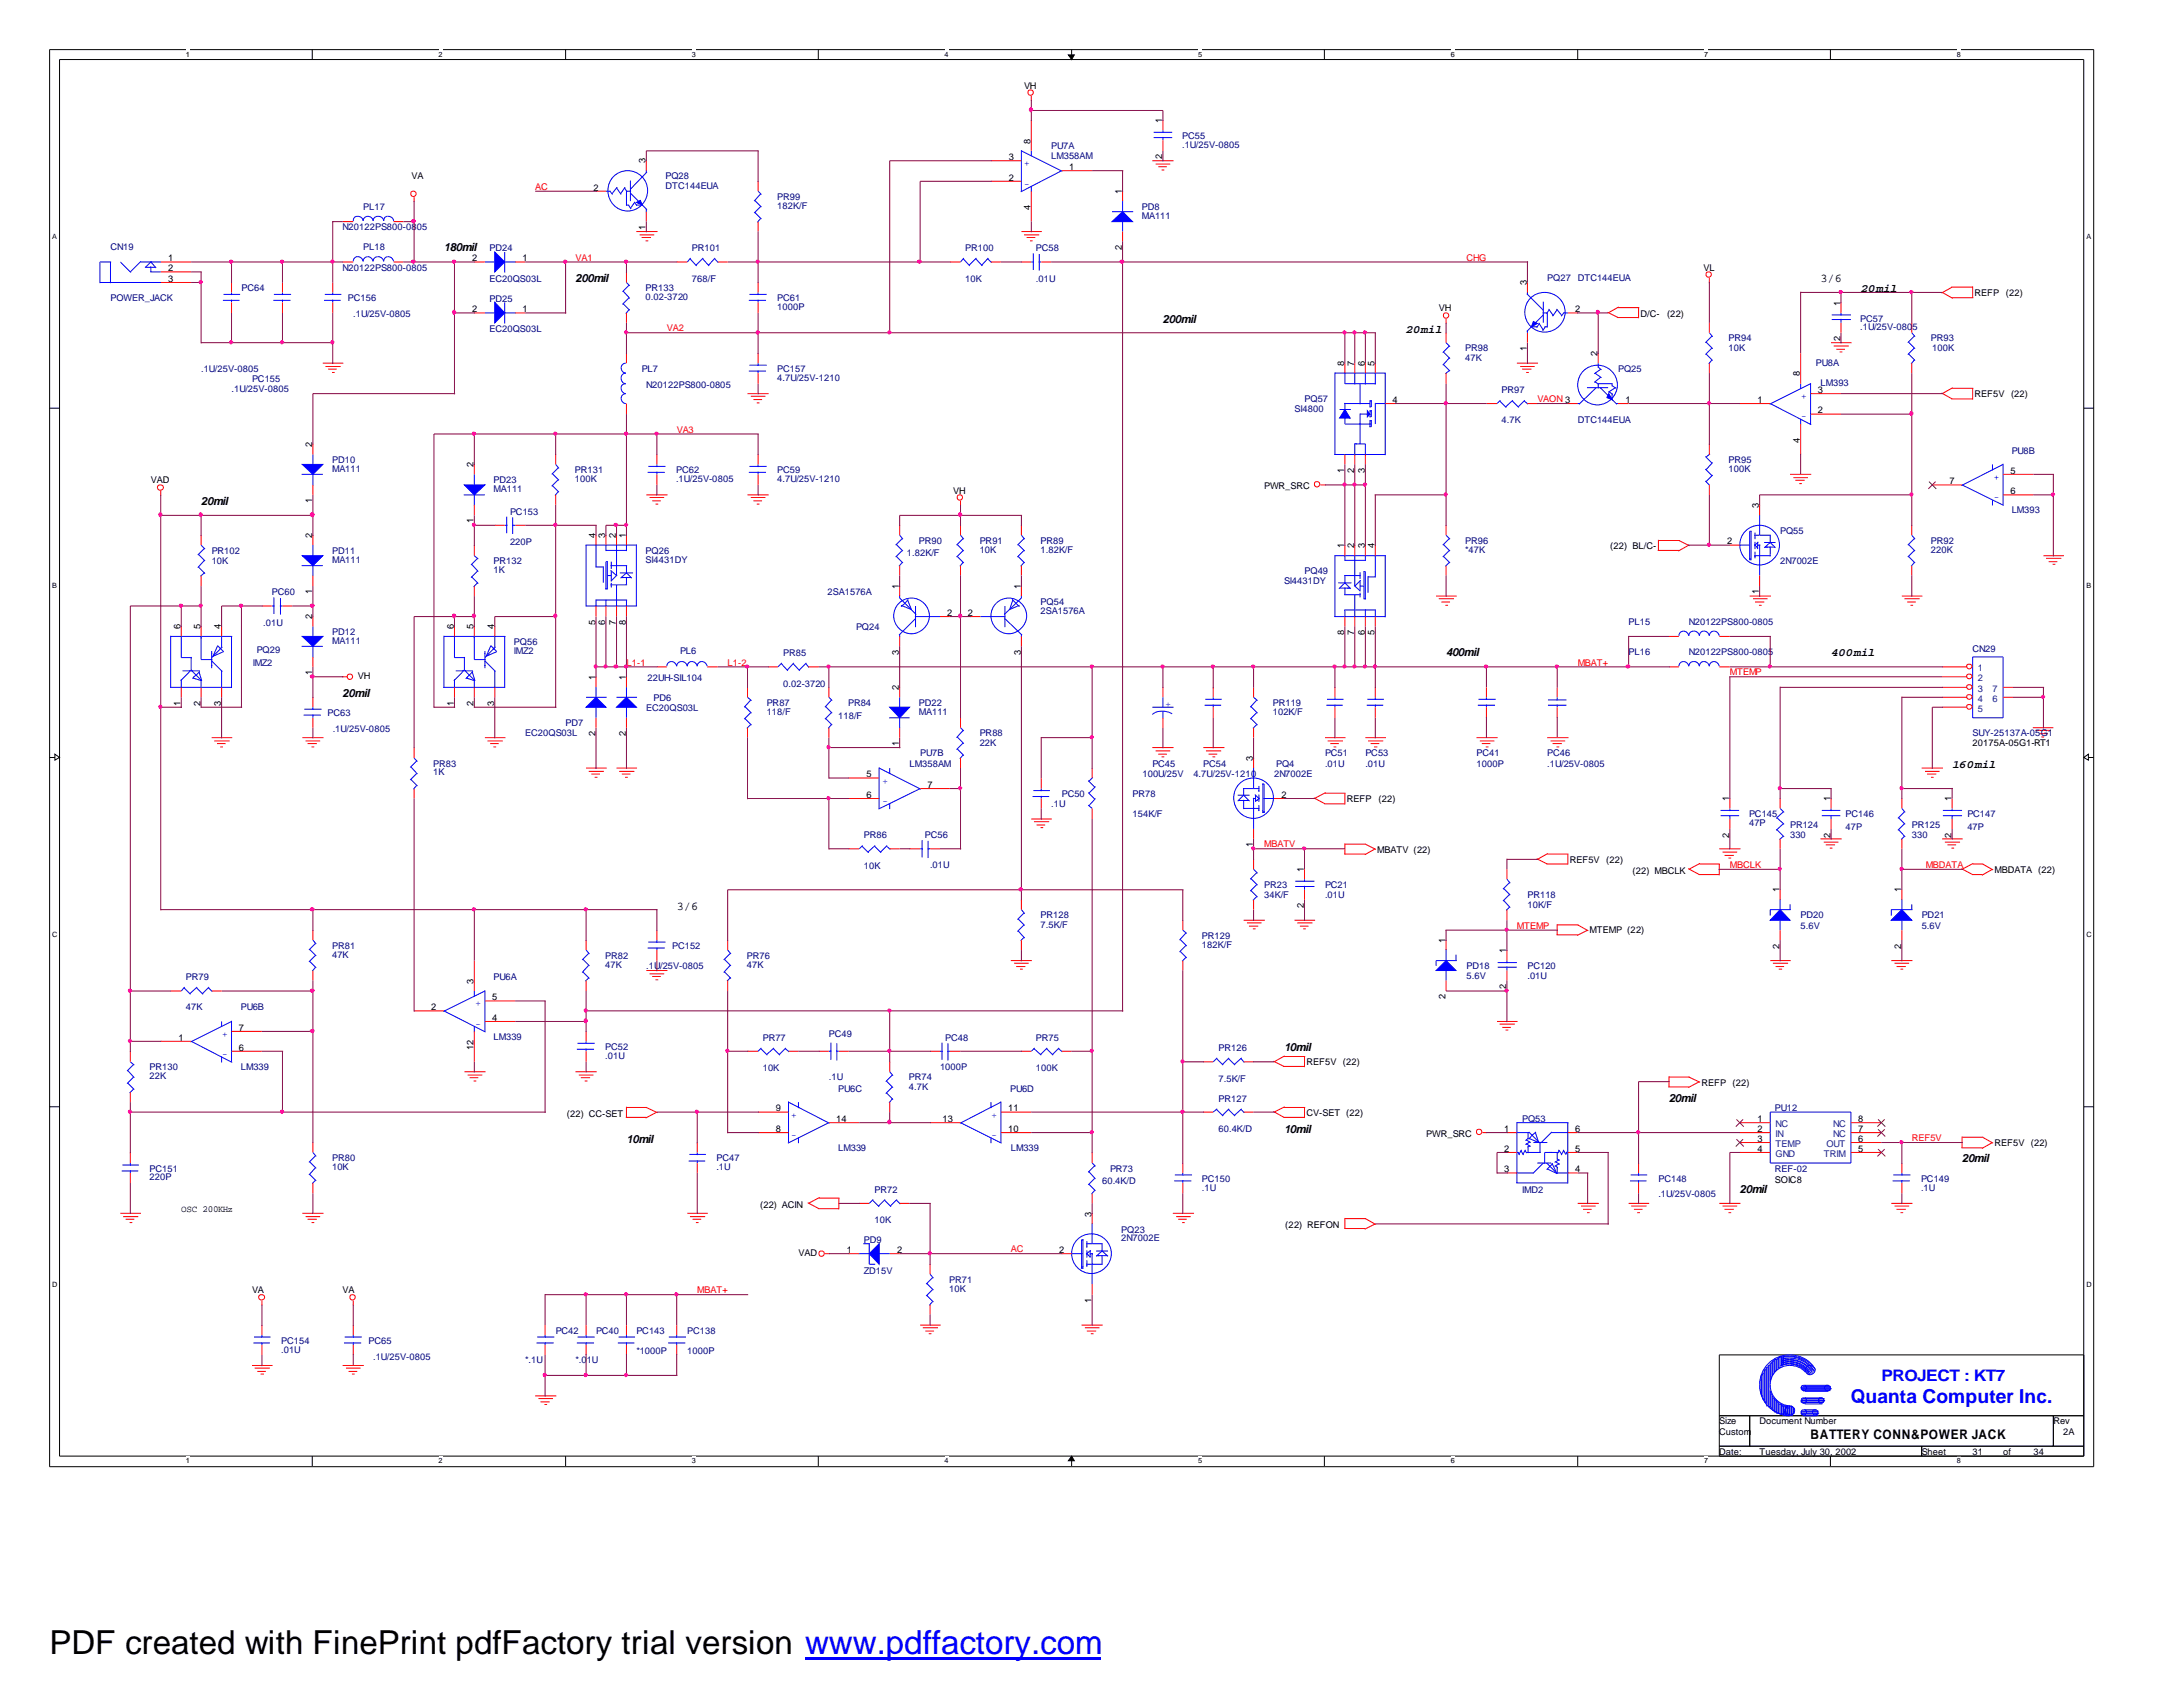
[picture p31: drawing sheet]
<svg xmlns="http://www.w3.org/2000/svg" width="279mm" height="216mm" viewBox="0 0 279 216" stroke-linecap="round" stroke-linejoin="round" font-family="sans-serif">
<defs><g id="words">
<text font-size="4.2" x="6.3" y="211.7">PDF created with FinePrint pdfFactory trial version www.pdffactory.com</text>
<text font-size="2.5" fill="#00f" x="236.9" y="179.6">Quanta Computer Inc.</text>
<text font-size="2" fill="#00f" x="240.8" y="176.7">PROJECT : KT7</text>
<text font-size="1.7" x="231.7" y="184.1">BATTERY CONN&amp;POWER JACK</text>
<g font-size="1.5">
<text x="233" y="36.1">3/6</text>
<text x="86.6" y="116.4">3/6</text>
</g>
<g font-size="1.4">
<text x="56.8" y="32.2">180mil</text>
<text x="73.7" y="36.1">200mil</text>
<text x="148.8" y="41.3">200mil</text>
<text x="238.2" y="37.4">20mil</text>
<text x="179.9" y="42.6">20mil</text>
<text x="25.7" y="64.6">20mil</text>
<text x="185.1" y="84">400mil</text>
<text x="234.4" y="84">400mil</text>
<text x="43.9" y="89.2">20mil</text>
<text x="249.9" y="98.3">160mil</text>
<text x="164.3" y="134.5">10mil</text>
<text x="213.6" y="141.1">20mil</text>
<text x="80.2" y="146.2">10mil</text>
<text x="164.3" y="144.9">10mil</text>
<text x="251.1" y="148.8">20mil</text>
<text x="222.7" y="152.7">20mil</text>
</g>
<g font-size="1.2">
<text x="131.1" y="11.3">VH</text>
<text x="148.8" y="15.7" transform="rotate(-90 148.8 15.7)">1</text>
<text x="52.7" y="22.9">VA</text>
<text x="82.6" y="20.9" transform="rotate(-90 82.6 20.9)">3</text>
<text x="129.1" y="20.5">3</text>
<text x="129.1" y="23.1">2</text>
<text x="131.9" y="18.4" transform="rotate(-90 131.9 18.4)">8</text>
<text x="136.8" y="21.8">1</text>
<text x="148.8" y="20.3" transform="rotate(-90 148.8 20.3)">2</text>
<text x="75.9" y="24.4">2</text>
<text x="82.6" y="29.5" transform="rotate(-90 82.6 29.5)">1</text>
<text x="131.9" y="26.8" transform="rotate(-90 131.9 26.8)">4</text>
<text x="143.6" y="24.8" transform="rotate(-90 143.6 24.8)">1</text>
<text x="21.5" y="34.7">2</text>
<text x="21.5" y="33.4">1</text>
<text x="60.5" y="33.4">2</text>
<text x="66.9" y="33.4">1</text>
<text x="143.6" y="32" transform="rotate(-90 143.6 32)">2</text>
<text x="218" y="34.6">VL</text>
<text x="21.5" y="36.1">3</text>
<text x="60.5" y="40">2</text>
<text x="66.9" y="40">1</text>
<text x="184.1" y="39.8">VH</text>
<text x="195.4" y="36.5" transform="rotate(-90 195.4 36.5)">3</text>
<text x="201.6" y="40">2</text>
<text x="210" y="40.6">D/C-</text>
<text x="213.4" y="40.6">(22)</text>
<text x="235.5" y="39.1" transform="rotate(-90 235.5 39.1)">1</text>
<text x="252.7" y="37.8">REFP (22)</text>
<text x="172" y="46.8" transform="rotate(-90 172 46.8)">8</text>
<text x="173.3" y="46.8" transform="rotate(-90 173.3 46.8)">7</text>
<text x="174.7" y="46.8" transform="rotate(-90 174.7 46.8)">6</text>
<text x="175.9" y="46.8" transform="rotate(-90 175.9 46.8)">5</text>
<text x="195.4" y="45" transform="rotate(-90 195.4 45)">1</text>
<text x="204.5" y="45.6" transform="rotate(-90 204.5 45.6)">2</text>
<text x="235.5" y="43.7" transform="rotate(-90 235.5 43.7)">2</text>
<text x="178.2" y="51.6">4</text>
<text x="208" y="51.6">1</text>
<text x="225" y="51.6">1</text>
<text x="230.4" y="48.2" transform="rotate(-90 230.4 48.2)">8</text>
<text x="232.7" y="50.3">3</text>
<text x="232.7" y="52.9">2</text>
<text x="252.7" y="50.8">REF5V (22)</text>
<text x="40" y="57.2" transform="rotate(-90 40 57.2)">2</text>
<text x="60.6" y="59.8" transform="rotate(-90 60.6 59.8)">2</text>
<text x="230.4" y="56.6" transform="rotate(-90 230.4 56.6)">4</text>
<text x="19.3" y="61.8">VAD</text>
<text x="40" y="64.4" transform="rotate(-90 40 64.4)">1</text>
<text x="122" y="63.2">VH</text>
<text x="161.8" y="62.6">PWR_SRC</text>
<text x="172" y="60.5" transform="rotate(-90 172 60.5)">1</text>
<text x="173.3" y="60.5" transform="rotate(-90 173.3 60.5)">2</text>
<text x="174.7" y="60.5" transform="rotate(-90 174.7 60.5)">3</text>
<text x="225.1" y="65" transform="rotate(-90 225.1 65)">3</text>
<text x="249.5" y="62">7</text>
<text x="257.3" y="60.6">5</text>
<text x="257.3" y="63.2">6</text>
<text x="40" y="68.8" transform="rotate(-90 40 68.8)">2</text>
<text x="60.6" y="67" transform="rotate(-90 60.6 67)">1</text>
<text x="76.2" y="68.8" transform="rotate(-90 76.2 68.8)">4</text>
<text x="77.5" y="68.8" transform="rotate(-90 77.5 68.8)">3</text>
<text x="78.8" y="68.8" transform="rotate(-90 78.8 68.8)">2</text>
<text x="80.1" y="68.8" transform="rotate(-90 80.1 68.8)">1</text>
<text x="172" y="70.2" transform="rotate(-90 172 70.2)">1</text>
<text x="173.3" y="70.2" transform="rotate(-90 173.3 70.2)">2</text>
<text x="174.7" y="70.2" transform="rotate(-90 174.7 70.2)">3</text>
<text x="175.9" y="70.2" transform="rotate(-90 175.9 70.2)">4</text>
<text x="206.1" y="70.3">(22) BL/C-</text>
<text x="221.1" y="69.7">2</text>
<text x="40" y="76" transform="rotate(-90 40 76)">1</text>
<text x="115.1" y="75.4" transform="rotate(-90 115.1 75.4)">1</text>
<text x="130.6" y="75.4" transform="rotate(-90 130.6 75.4)">1</text>
<text x="225.1" y="76" transform="rotate(-90 225.1 76)">1</text>
<text x="23.1" y="80.5" transform="rotate(-90 23.1 80.5)">6</text>
<text x="25.7" y="80.5" transform="rotate(-90 25.7 80.5)">5</text>
<text x="28.3" y="80.5" transform="rotate(-90 28.3 80.5)">4</text>
<text x="40" y="79.2" transform="rotate(-90 40 79.2)">2</text>
<text x="58.1" y="80.5" transform="rotate(-90 58.1 80.5)">6</text>
<text x="60.6" y="80.5" transform="rotate(-90 60.6 80.5)">5</text>
<text x="63.2" y="80.5" transform="rotate(-90 63.2 80.5)">4</text>
<text x="76.2" y="79.9" transform="rotate(-90 76.2 79.9)">5</text>
<text x="77.5" y="79.9" transform="rotate(-90 77.5 79.9)">6</text>
<text x="78.8" y="79.9" transform="rotate(-90 78.8 79.9)">7</text>
<text x="80.1" y="79.9" transform="rotate(-90 80.1 79.9)">8</text>
<text x="115.1" y="83.8" transform="rotate(-90 115.1 83.8)">3</text>
<text x="121.2" y="78.8">2</text>
<text x="123.9" y="78.8">2</text>
<text x="130.6" y="83.8" transform="rotate(-90 130.6 83.8)">3</text>
<text x="172" y="81.3" transform="rotate(-90 172 81.3)">8</text>
<text x="173.3" y="81.3" transform="rotate(-90 173.3 81.3)">7</text>
<text x="174.7" y="81.3" transform="rotate(-90 174.7 81.3)">6</text>
<text x="175.9" y="81.3" transform="rotate(-90 175.9 81.3)">5</text>
<text x="40" y="86.4" transform="rotate(-90 40 86.4)">1</text>
<text x="45.8" y="87">VH</text>
<text x="76.2" y="87" transform="rotate(-90 76.2 87)">1</text>
<text x="80.1" y="87" transform="rotate(-90 80.1 87)">1</text>
<text x="115.1" y="88.3" transform="rotate(-90 115.1 88.3)">2</text>
<text x="23.1" y="90.3" transform="rotate(-90 23.1 90.3)">1</text>
<text x="25.7" y="90.3" transform="rotate(-90 25.7 90.3)">2</text>
<text x="28.3" y="90.3" transform="rotate(-90 28.3 90.3)">3</text>
<text x="58.1" y="90.3" transform="rotate(-90 58.1 90.3)">1</text>
<text x="60.6" y="90.3" transform="rotate(-90 60.6 90.3)">2</text>
<text x="63.2" y="90.3" transform="rotate(-90 63.2 90.3)">3</text>
<text x="76.2" y="94.2" transform="rotate(-90 76.2 94.2)">2</text>
<text x="80.1" y="94.2" transform="rotate(-90 80.1 94.2)">2</text>
<text x="115.1" y="95.5" transform="rotate(-90 115.1 95.5)">1</text>
<text x="252.5" y="95.5">20175A-05G1-RT1</text>
<text x="110.9" y="99.5">5</text>
<text x="118.7" y="100.8">7</text>
<text x="160.4" y="97.4" transform="rotate(-90 160.4 97.4)">3</text>
<text x="110.9" y="102.1">6</text>
<text x="164" y="102.1">2</text>
<text x="172.4" y="102.6">REFP</text>
<text x="176.4" y="102.6">(22)</text>
<text x="221.3" y="107.2" transform="rotate(-90 221.3 107.2)">2</text>
<text x="221.3" y="102.5" transform="rotate(-90 221.3 102.5)">1</text>
<text x="234.3" y="107.2" transform="rotate(-90 234.3 107.2)">2</text>
<text x="234.3" y="102.5" transform="rotate(-90 234.3 102.5)">1</text>
<text x="249.8" y="107.2" transform="rotate(-90 249.8 107.2)">2</text>
<text x="249.8" y="102.5" transform="rotate(-90 249.8 102.5)">1</text>
<text x="160.4" y="108.5" transform="rotate(-90 160.4 108.5)">1</text>
<text x="166.9" y="111.6" transform="rotate(-90 166.9 111.6)">1</text>
<text x="176.3" y="109.1">MBATV (22)</text>
<text x="200.9" y="110.4">REF5V (22)</text>
<text x="209" y="111.8">(22) MBCLK</text>
<text x="255.3" y="111.7">MBDATA (22)</text>
<text x="166.9" y="116.2" transform="rotate(-90 166.9 116.2)">2</text>
<text x="203.5" y="119.5">MTEMP (22)</text>
<text x="227.8" y="114.2" transform="rotate(-90 227.8 114.2)">1</text>
<text x="243.3" y="114.2" transform="rotate(-90 243.3 114.2)">1</text>
<text x="60.6" y="125.9" transform="rotate(-90 60.6 125.9)">3</text>
<text x="185" y="120.6" transform="rotate(-90 185 120.6)">1</text>
<text x="192.8" y="122" transform="rotate(-90 192.8 122)">1</text>
<text x="227.8" y="121.4" transform="rotate(-90 227.8 121.4)">2</text>
<text x="243.3" y="121.4" transform="rotate(-90 243.3 121.4)">2</text>
<text x="30.6" y="131.9">7</text>
<text x="55.2" y="129.3">2</text>
<text x="63" y="128">5</text>
<text x="63" y="130.6">4</text>
<text x="185" y="127.8" transform="rotate(-90 185 127.8)">2</text>
<text x="192.8" y="126.6" transform="rotate(-90 192.8 126.6)">2</text>
<text x="22.9" y="133.2">1</text>
<text x="30.6" y="134.5">6</text>
<text x="60.6" y="134.4" transform="rotate(-90 60.6 134.4)">12</text>
<text x="167.2" y="136.3">REF5V (22)</text>
<text x="72.6" y="142.9">(22) CC-SET</text>
<text x="99.3" y="142.2">9</text>
<text x="107" y="143.6">14</text>
<text x="120.6" y="143.6">13</text>
<text x="129" y="142.2">11</text>
<text x="167.2" y="142.8">CV-SET (22)</text>
<text x="217.8" y="138.9">REFP (22)</text>
<text x="225" y="143.6">1</text>
<text x="237.8" y="143.6">8</text>
<text x="99.3" y="144.9">8</text>
<text x="129" y="144.9">10</text>
<text x="182.5" y="145.5">PWR_SRC</text>
<text x="192.5" y="147.4">2</text>
<text x="192.5" y="144.9">1</text>
<text x="201.6" y="144.9">6</text>
<text x="201.6" y="147.4">5</text>
<text x="225" y="144.9">2</text>
<text x="225" y="146.1">3</text>
<text x="225" y="147.4">4</text>
<text x="237.8" y="147.4">5</text>
<text x="237.8" y="146.1">6</text>
<text x="237.8" y="144.9">7</text>
<text x="255.3" y="146.6">REF5V (22)</text>
<text x="23.2" y="155.1">OSC 200KHz</text>
<text x="97.3" y="154.6">(22) ACIN</text>
<text x="139.7" y="155.7" transform="rotate(-90 139.7 155.7)">3</text>
<text x="192.5" y="150">3</text>
<text x="201.6" y="150">4</text>
<text x="227.2" y="151.4">SOIC8</text>
<text x="102.2" y="160.8">VAD</text>
<text x="108.4" y="160.4">1</text>
<text x="114.8" y="160.4">2</text>
<text x="135.6" y="160.4">2</text>
<text x="164.5" y="157.1">(22) REFON</text>
<text x="32.3" y="165.4">VA</text>
<text x="43.9" y="165.4">VA</text>
<text x="139.7" y="166.7" transform="rotate(-90 139.7 166.7)">1</text>
<text x="220" y="183.6">Custom</text>
<text x="220" y="182.3">Size</text>
<text x="225.2" y="182.3">Document Number</text>
<text x="262.8" y="182.3">Rev</text>
<text x="264.1" y="183.6">2A</text>
<text x="220" y="186.2">Date:</text>
<text x="225.2" y="186.2">Tuesday, July 30, 2002</text>
<text x="246" y="186.2">Sheet</text>
<text x="252.5" y="186.2">31</text>
<text x="256.4" y="186.2">of</text>
<text x="260.3" y="186.2">34</text>
</g>
<g font-size="1.2" fill="#000080">
<text x="151.3" y="17.8">PC55</text>
<text x="85.2" y="22.9">PQ28</text>
<text x="134.5" y="19">PU7A</text>
<text x="134.5" y="20.4">LM358AM</text>
<text x="151.3" y="19">.1U/25V-0805</text>
<text x="43.9" y="29.5">N20122PS800-0805</text>
<text x="46.5" y="26.8">PL17</text>
<text x="85.2" y="24.1">DTC144EUA</text>
<text x="99.5" y="25.6">PR99</text>
<text x="99.5" y="26.8">182K/F</text>
<text x="146.1" y="26.8">PD8</text>
<text x="146.1" y="28">MA111</text>
<text x="14.1" y="32">CN19</text>
<text x="43.9" y="34.6">N20122PS800-0805</text>
<text x="46.5" y="32">PL18</text>
<text x="62.7" y="32.2">PD24</text>
<text x="88.6" y="32.2">PR101</text>
<text x="123.5" y="32.2">PR100</text>
<text x="132.6" y="32.2">PC58</text>
<text x="198" y="35.9">PQ27</text>
<text x="201.9" y="35.9">DTC144EUA</text>
<text x="14.1" y="38.5">POWER_JACK</text>
<text x="30.9" y="37.3">PC64</text>
<text x="44.5" y="38.5">PC156</text>
<text x="45.2" y="40.6">.1U/25V-0805</text>
<text x="62.7" y="36.1">EC20QS03L</text>
<text x="62.7" y="38.6">PD25</text>
<text x="82.6" y="37.3">PR133</text>
<text x="82.6" y="38.4">0.02-3720</text>
<text x="88.6" y="36.1">768/F</text>
<text x="99.5" y="38.5">PC61</text>
<text x="99.5" y="39.7">1000P</text>
<text x="123.5" y="36.1">10K</text>
<text x="132.6" y="36.1">.01U</text>
<text x="238.1" y="41.1">PC57</text>
<text x="25.7" y="47.6">.1U/25V-0805</text>
<text x="62.7" y="42.5">EC20QS03L</text>
<text x="82.1" y="47.6">PL7</text>
<text x="99.5" y="47.6">PC157</text>
<text x="187.5" y="45">PR98</text>
<text x="187.5" y="46.1">47K</text>
<text x="207.1" y="47.6">PQ25</text>
<text x="221.2" y="43.7">PR94</text>
<text x="221.2" y="44.9">10K</text>
<text x="232.4" y="46.8">PU8A</text>
<text x="238.1" y="42.2">.1U/25V-0805</text>
<text x="247.1" y="43.7">PR93</text>
<text x="247.3" y="45">100K</text>
<text x="29.6" y="50.2">.1U/25V-0805</text>
<text x="32.3" y="48.9">PC155</text>
<text x="82.7" y="49.6">N20122PS800-0805</text>
<text x="99.5" y="48.8">4.7U/25V-1210</text>
<text x="165.7" y="52.7">SI4800</text>
<text x="167" y="51.5">PQ57</text>
<text x="192.2" y="50.3">PR97</text>
<text x="233" y="49.4">LM393</text>
<text x="42.5" y="59.3">PD10</text>
<text x="192.2" y="54.2">4.7K</text>
<text x="201.9" y="54.1">DTC144EUA</text>
<text x="221.2" y="59.3">PR95</text>
<text x="257.5" y="58.1">PU8B</text>
<text x="42.5" y="60.4">MA111</text>
<text x="63.2" y="61.8">PD23</text>
<text x="63.2" y="63">MA111</text>
<text x="65.3" y="65.9">PC153</text>
<text x="73.6" y="60.5">PR131</text>
<text x="73.6" y="61.7">100K</text>
<text x="86.5" y="60.5">PC62</text>
<text x="86.5" y="61.7">.1U/25V-0805</text>
<text x="99.5" y="60.5">PC59</text>
<text x="99.5" y="61.7">4.7U/25V-1210</text>
<text x="221.2" y="60.4">100K</text>
<text x="257.5" y="65.7">LM393</text>
<text x="27.1" y="70.9">PR102</text>
<text x="42.5" y="70.9">PD11</text>
<text x="65.3" y="69.8">220P</text>
<text x="82.6" y="70.9">PQ26</text>
<text x="116.1" y="71.1">1.82K/F</text>
<text x="117.6" y="69.6">PR90</text>
<text x="125.4" y="69.6">PR91</text>
<text x="125.4" y="70.8">10K</text>
<text x="133.2" y="69.6">PR89</text>
<text x="133.2" y="70.8">1.82K/F</text>
<text x="187.5" y="69.6">PR96</text>
<text x="187.5" y="70.8">*47K</text>
<text x="227.8" y="68.3">PQ55</text>
<text x="247.1" y="69.6">PR92</text>
<text x="247.1" y="70.8">220K</text>
<text x="27.1" y="72.2">10K</text>
<text x="34.8" y="76.1">PC60</text>
<text x="42.5" y="72.1">MA111</text>
<text x="63.2" y="72.2">PR132</text>
<text x="63.2" y="73.3">1K</text>
<text x="82.6" y="72.1">SI4431DY</text>
<text x="105.9" y="76.1">2SA1576A</text>
<text x="133.2" y="77.4">PQ54</text>
<text x="164.3" y="74.8">SI4431DY</text>
<text x="167" y="73.5">PQ49</text>
<text x="227.8" y="72.2">2N7002E</text>
<text x="32.9" y="83.6">PQ29</text>
<text x="33.7" y="80.1">.01U</text>
<text x="42.5" y="81.3">PD12</text>
<text x="42.5" y="82.5">MA111</text>
<text x="65.8" y="82.5">PQ56</text>
<text x="65.8" y="83.7">IMZ2</text>
<text x="87" y="83.7">PL6</text>
<text x="100.2" y="84">PR85</text>
<text x="109.6" y="80.6">PQ24</text>
<text x="133.2" y="78.6">2SA1576A</text>
<text x="208.4" y="80">PL15</text>
<text x="208.4" y="83.8">PL16</text>
<text x="216.2" y="80">N20122PS800-0805</text>
<text x="216.2" y="83.8">N20122PS800-0805</text>
<text x="252.5" y="83.5">CN29</text>
<text x="32.3" y="85.2">IMZ2</text>
<text x="82.9" y="87.1">22UH-SIL104</text>
<text x="83.7" y="89.7">PD6</text>
<text x="100.2" y="87.9">0.02-3720</text>
<text x="41.9" y="91.6">PC63</text>
<text x="42.6" y="93.7">.1U/25V-0805</text>
<text x="67.2" y="94.2">EC20QS03L</text>
<text x="72.4" y="93">PD7</text>
<text x="82.7" y="91">EC20QS03L</text>
<text x="98.1" y="90.3">PR87</text>
<text x="98.1" y="91.5">118/F</text>
<text x="107.3" y="92">118/F</text>
<text x="108.5" y="90.3">PR84</text>
<text x="117.6" y="90.3">PD22</text>
<text x="117.6" y="91.5">MA111</text>
<text x="125.4" y="94.2">PR88</text>
<text x="125.4" y="95.4">22K</text>
<text x="162.9" y="90.3">PR119</text>
<text x="162.9" y="91.5">102K/F</text>
<text x="252.5" y="94.2">SUY-25137A-05G1</text>
<text x="55.5" y="98.1">PR83</text>
<text x="55.5" y="99.2">1K</text>
<text x="116.4" y="98.1">LM358AM</text>
<text x="117.8" y="96.8">PU7B</text>
<text x="146.2" y="99.4">100U/25V</text>
<text x="147.5" y="98.1">PC45</text>
<text x="152.7" y="99.4">4.7U/25V-1210</text>
<text x="154" y="98.1">PC54</text>
<text x="163.1" y="99.4">2N7002E</text>
<text x="163.3" y="98.1">PQ4</text>
<text x="169.6" y="96.8">PC51</text>
<text x="169.6" y="98.1">.01U</text>
<text x="174.8" y="96.8">PC53</text>
<text x="174.8" y="98.1">.01U</text>
<text x="189" y="96.8">PC41</text>
<text x="189" y="98.1">1000P</text>
<text x="198" y="96.8">PC46</text>
<text x="198" y="98.1">.1U/25V-0805</text>
<text x="110.6" y="107.3">PR86</text>
<text x="118.4" y="107.3">PC56</text>
<text x="134.5" y="103.3">.1U</text>
<text x="135.9" y="102">PC50</text>
<text x="144.9" y="102">PR78</text>
<text x="144.9" y="104.6">154K/F</text>
<text x="223.9" y="104.6">PC145</text>
<text x="223.9" y="105.7">47P</text>
<text x="229.1" y="105.9">PR124</text>
<text x="229.1" y="107.2">330</text>
<text x="236.2" y="104.6">PC146</text>
<text x="236.2" y="106.3">47P</text>
<text x="244.7" y="105.9">PR125</text>
<text x="244.7" y="107.2">330</text>
<text x="251.8" y="104.6">PC147</text>
<text x="251.8" y="106.3">47P</text>
<text x="110.6" y="111.2">10K</text>
<text x="119" y="111.1">.01U</text>
<text x="161.8" y="113.6">PR23</text>
<text x="169.6" y="113.6">PC21</text>
<text x="133.2" y="117.5">PR128</text>
<text x="133.2" y="118.7">7.5K/F</text>
<text x="161.8" y="115">34K/F</text>
<text x="169.6" y="115">.01U</text>
<text x="195.5" y="115">PR118</text>
<text x="195.5" y="116.2">10K/F</text>
<text x="230.5" y="117.5">PD20</text>
<text x="230.5" y="118.9">5.6V</text>
<text x="246" y="117.5">PD21</text>
<text x="246" y="118.9">5.6V</text>
<text x="23.8" y="125.5">PR79</text>
<text x="42.5" y="121.4">PR81</text>
<text x="42.5" y="122.6">47K</text>
<text x="63.2" y="125.5">PU6A</text>
<text x="77.5" y="122.7">PR82</text>
<text x="77.5" y="123.9">47K</text>
<text x="82.7" y="124">.1U/25V-0805</text>
<text x="86" y="121.4">PC152</text>
<text x="95.6" y="122.7">PR76</text>
<text x="95.6" y="123.9">47K</text>
<text x="153.8" y="120.1">PR129</text>
<text x="153.8" y="121.3">182K/F</text>
<text x="187.7" y="124">PD18</text>
<text x="187.7" y="125.3">5.6V</text>
<text x="195.5" y="124">PC120</text>
<text x="195.5" y="125.3">.01U</text>
<text x="23.8" y="129.3">47K</text>
<text x="30.8" y="129.3">PU6B</text>
<text x="19.1" y="137">PR130</text>
<text x="30.8" y="137">LM339</text>
<text x="63.2" y="133.1">LM339</text>
<text x="77.5" y="134.4">PC52</text>
<text x="77.5" y="135.6">.01U</text>
<text x="97.6" y="133.2">PR77</text>
<text x="97.6" y="137.1">10K</text>
<text x="106.1" y="132.7">PC49</text>
<text x="120.3" y="137">1000P</text>
<text x="121" y="133.2">PC48</text>
<text x="132.6" y="133.2">PR75</text>
<text x="132.6" y="137.1">100K</text>
<text x="156" y="134.5">PR126</text>
<text x="19.1" y="138.1">22K</text>
<text x="106.1" y="138.3">.1U</text>
<text x="107.3" y="139.7">PU6C</text>
<text x="116.3" y="138.3">PR74</text>
<text x="116.3" y="139.4">4.7K</text>
<text x="129.3" y="139.7">PU6D</text>
<text x="156" y="141">PR127</text>
<text x="156" y="138.4">7.5K/F</text>
<text x="194.8" y="143.6">PQ53</text>
<text x="227.2" y="142.2">PU12</text>
<text x="19.1" y="149.9">PC151</text>
<text x="42.5" y="148.6">PR80</text>
<text x="42.5" y="149.8">10K</text>
<text x="91.7" y="148.6">PC47</text>
<text x="91.7" y="149.8">.1U</text>
<text x="107.3" y="147.3">LM339</text>
<text x="129.4" y="147.3">LM339</text>
<text x="156" y="144.9">60.4K/D</text>
<text x="19.1" y="151">220P</text>
<text x="111.9" y="152.7">PR72</text>
<text x="141.1" y="151.5">60.4K/D</text>
<text x="142.1" y="150">PR73</text>
<text x="153.8" y="151.2">PC150</text>
<text x="153.8" y="152.4">.1U</text>
<text x="194.8" y="152.7">IMD2</text>
<text x="212.3" y="151.2">PC148</text>
<text x="212.3" y="153.2">.1U/25V-0805</text>
<text x="227.2" y="150">REF-02</text>
<text x="245.9" y="151.2">PC149</text>
<text x="245.9" y="152.4">.1U</text>
<text x="110.6" y="159.1">PD9</text>
<text x="111.9" y="156.5">10K</text>
<text x="143.5" y="157.7">PQ23</text>
<text x="143.5" y="158.8">2N7002E</text>
<text x="110.6" y="163">ZD15V</text>
<text x="121.5" y="164.2">PR71</text>
<text x="121.5" y="165.4">10K</text>
<text x="36" y="172">PC154</text>
<text x="36" y="173.1">.01U</text>
<text x="47.2" y="172">PC65</text>
<text x="47.8" y="174">.1U/25V-0805</text>
<text x="71.1" y="170.7">PC42</text>
<text x="76.3" y="170.7">PC40</text>
<text x="81.4" y="170.7">PC143</text>
<text x="81.4" y="173.2">*1000P</text>
<text x="88" y="170.7">PC138</text>
<text x="88" y="173.2">1000P</text>
<text x="67.2" y="174.5">*.1U</text>
<text x="73.7" y="174.5">*.01U</text>
</g>
<g font-size="1.2" fill="#00f">
<text x="131.1" y="21.3">+</text>
<text x="131.1" y="23.9">-</text>
<text x="230.5" y="51.1">+</text>
<text x="230.5" y="53.7">-</text>
<text x="255.2" y="61.5">+</text>
<text x="255.2" y="64">-</text>
<text x="149.2" y="90.4">+</text>
<text x="112.9" y="100.3">+</text>
<text x="112.9" y="102.9">-</text>
<text x="60.9" y="128.8">+</text>
<text x="60.9" y="131.4">-</text>
<text x="28.4" y="132.7">+</text>
<text x="28.4" y="135.3">-</text>
<text x="101.3" y="143.1">+</text>
<text x="126.9" y="143.1">+</text>
<text x="101.3" y="145.6">-</text>
<text x="126.9" y="145.6">-</text>
</g>
<g font-size="1.2" fill="#f00">
<text x="68.5" y="24.3">AC</text>
<text x="73.7" y="33.4">VA1</text>
<text x="187.7" y="33.4">CHG</text>
<text x="85.3" y="42.4">VA2</text>
<text x="196.8" y="51.5">VAON 3</text>
<text x="86.6" y="55.4">VA3</text>
<text x="80.2" y="85.2">L1-1</text>
<text x="93.1" y="85.2">L1-2</text>
<text x="201.9" y="85.2">MBAT+</text>
<text x="221.4" y="86.4">MTEMP</text>
<text x="161.8" y="108.5">MBATV</text>
<text x="221.4" y="111.1">MBCLK</text>
<text x="246.5" y="111.1">MBDATA</text>
<text x="194.1" y="118.9">MTEMP</text>
<text x="244.7" y="146">REF5V</text>
<text x="129.4" y="160.3">AC</text>
<text x="89.2" y="165.4">MBAT+</text>
</g>
<g font-size="1.2" fill="#004080">
<text x="253.2" y="85.9">1</text>
<text x="253.2" y="87.2">2</text>
<text x="253.2" y="88.6">3</text>
<text x="253.2" y="89.8">4</text>
<text x="255" y="89.8">6</text>
<text x="255" y="88.6">7</text>
<text x="253.2" y="91.1">5</text>
<text x="227.2" y="144.3">NC</text>
<text x="227.2" y="145.5">IN</text>
<text x="227.2" y="146.8">TEMP</text>
<text x="227.2" y="148.1">GND</text>
<text x="233.4" y="148.1">TRIM</text>
<text x="233.8" y="146.8">OUT</text>
<text x="234.6" y="145.5">NC</text>
<text x="234.6" y="144.3">NC</text>
</g>
<g font-size=".9">
<text x="23.8" y="7.3">1</text>
<text x="56.1" y="7.3">2</text>
<text x="88.6" y="7.3">3</text>
<text x="120.9" y="7.3">4</text>
<text x="153.3" y="7.3">5</text>
<text x="185.7" y="7.3">6</text>
<text x="218.1" y="7.3">7</text>
<text x="250.4" y="7.3">8</text>
<text x="6.7" y="30.6">A</text>
<text x="267" y="30.6">A</text>
<text x="6.7" y="75.3">B</text>
<text x="267" y="75.3">B</text>
<text x="6.7" y="120">C</text>
<text x="267" y="120">C</text>
<text x="6.7" y="164.7">D</text>
<text x="267" y="164.7">D</text>
<text x="23.8" y="187.3">1</text>
<text x="56.1" y="187.3">2</text>
<text x="88.6" y="187.3">3</text>
<text x="120.9" y="187.3">4</text>
<text x="153.3" y="187.3">5</text>
<text x="185.7" y="187.3">6</text>
<text x="218.1" y="187.3">7</text>
<text x="250.4" y="187.3">8</text>
</g>
</g></defs>
<path d="M6.3 6.3h261.7v181.4h-261.7zM7.6 7.6h259.1v178.8h-259.1z" fill="none" stroke="#000" stroke-width=".13"/>
<g fill="#fff">
<path d="M23.8 6.3h.5v1.2h-.5z"/>
<path d="M23.8 186.4h.5v1.1h-.5z"/>
</g>
<path d="M40 6.3v1.3M40 186.4v1.2" fill="none" stroke="#000" stroke-width=".13"/>
<g fill="#fff">
<path d="M56.1 6.3h.5v1.2h-.5z"/>
<path d="M56.1 186.4h.5v1.1h-.5z"/>
</g>
<path d="M72.4 6.3v1.3M72.4 186.4v1.2" fill="none" stroke="#000" stroke-width=".13"/>
<g fill="#fff">
<path d="M88.6 6.3h.5v1.2h-.5z"/>
<path d="M88.6 186.4h.5v1.1h-.5z"/>
</g>
<path d="M104.7 6.3v1.3M104.7 186.4v1.2" fill="none" stroke="#000" stroke-width=".13"/>
<g fill="#fff">
<path d="M120.9 6.3h.5v1.2h-.5z"/>
<path d="M120.9 186.4h.5v1.1h-.5z"/>
</g>
<path d="M137.2 6.3v1.3M137.2 186.4v1.2" fill="none" stroke="#000" stroke-width=".13"/>
<g fill="#000" stroke="#000" stroke-width=".13">
<path d="M136.7 7h.8l-.3 .6z" fill-rule="evenodd"/>
<path d="M137.2 186.4l.3 .5h-.8z" fill-rule="evenodd"/>
</g>
<g fill="#fff">
<path d="M153.3 6.3h.5v1.2h-.5z"/>
<path d="M153.3 186.4h.5v1.1h-.5z"/>
</g>
<path d="M169.5 6.3v1.3M169.5 186.4v1.2" fill="none" stroke="#000" stroke-width=".13"/>
<g fill="#fff">
<path d="M185.7 6.3h.5v1.2h-.5z"/>
<path d="M185.7 186.4h.5v1.1h-.5z"/>
</g>
<path d="M201.9 6.3v1.3M201.9 186.4v1.2" fill="none" stroke="#000" stroke-width=".13"/>
<g fill="#fff">
<path d="M218.1 6.3h.5v1.2h-.5z"/>
<path d="M218.1 186.4h.5v1.1h-.5z"/>
</g>
<path d="M234.3 6.3v1.3M234.3 186.4v1.2" fill="none" stroke="#000" stroke-width=".13"/>
<g fill="#fff">
<path d="M250.4 6.3h.6v1.2h-.6z"/>
<path d="M250.4 186.4h.6v1.1h-.6z"/>
<path d="M6.7 29.7h.7v1.2h-.7z"/>
<path d="M267 29.7h.7v1.2h-.7z"/>
<path d="M6.7 74.3h.6v1.2h-.6z"/>
<path d="M267 74.3h.6v1.2h-.6z"/>
</g>
<path d="M6.3 52.2h1.3M266.7 52.2h1.3" fill="none" stroke="#000" stroke-width=".13"/>
<g fill="#fff">
<path d="M6.7 119h.6v1.2h-.6z"/>
<path d="M267 119h.6v1.2h-.6z"/>
</g>
<path d="M6.3 96.9h1.3M266.7 96.9h1.3" fill="none" stroke="#000" stroke-width=".13"/>
<g fill="#fff" stroke="#000" stroke-width=".13">
<path d="M7 96.5l.6 .4-.6 .4z" fill-rule="evenodd"/>
<path d="M266.7 96.9l.6-.4v.8z" fill-rule="evenodd"/>
</g>
<g fill="#fff">
<path d="M6.7 163.7h.6v1.2h-.6z"/>
<path d="M267 163.7h.6v1.2h-.6z"/>
</g>
<path d="M6.3 141.6h1.3M266.7 141.6h1.3M220 173.4h46.7v13h-46.7zM220 181.2h46.7M220 185.1h46.7M223.9 181.2v3.9M246 185.1v1.3M262.8 181.2v3.9" fill="none" stroke="#000" stroke-width=".13"/>
<g fill="none" stroke="#f00" stroke-width=".13">
<path d="M132 12.3v.6M132 15.4v3.9M148.8 15.4v1.3M148.8 17.9v1.4M20.6 36.2h3.9M20.6 34.8h3.9M20.6 33.5h3.9M29.6 36.2v1.2M29.6 38.7v1.3M36.2 36.2v1.2M36.2 38.7v1.3M42.6 36.2v1.2"/>
<path d="M42.6 38.7v1.3M43.9 33.5h1.3M43.9 28.4h1.3M50.4 33.5h1.2M50.4 28.4h1.2M53 25.2v.6M60.7 33.5h1.4M66 33.5h1.2M76.3 24.5h1.3M80.2 34.8v1.4M81.4 29.6h2.8M81.9 30.1h1.8"/>
<path d="M82.1 30.4h1.2M82.6 30.8h.4M82.7 20.6v1.2M82.7 27.1v1.3M86.6 33.5h1.4M91.9 33.5h1.2M97 23.2v1.3M97 28.4v1.2M97 36.2v1.2M97 38.7v1.3M121.6 33.5h1.3M126.8 20.6h3.9"/>
<path d="M126.8 33.5h1.3M126.8 23.2h3.9M130.7 29.6h2.6M130.7 33.5h1.3M131.1 30.1h1.9M131.4 30.4h1.1M131.8 30.8h.4M132 24.5v3.9M133.3 33.5h1.2M135.9 21.8h3.9M143.7 24.5v1.2M143.7 29.6v1.3"/>
<path d="M147.5 20.6h2.7M147.9 21h1.9M148.3 21.3h1.1M148.7 21.8h.3M195.5 36.2v1.2M205.7 40l1.4 .6M207.1 39.4h2.7M207.2 39.3l-1.4 .7M209.7 39.4v1.3M218.8 35.6v.6M235.6 38.7v1.3M248.6 37.4l1.3 .8"/>
<path d="M249.8 36.7h2.7M249.9 38.1h2.7M249.9 36.7l-1.4 .8M252.5 36.7v1.4M40 56.8v1.4M41.3 46.5h2.6M41.7 46.9h1.9M42 47.2h1.1M42.5 47.7h.3M60.7 59.4v1.3M60.7 40h1.4M66 40h1.2"/>
<path d="M71.1 58.2v1.2M80.2 40v1.3M80.2 45.2v1.3M80.2 51.6v1.4M84.1 58.2v1.2M95.7 50.4h2.7M96.1 50.7h1.9M96.4 51.1h1.1M96.9 51.6h.3M97 45.2v1.3M97 47.8v1.3M97 58.2v1.2"/>
<path d="M172.1 46.5v1.3M172.1 58.2v1.2M173.4 46.5v1.3M173.4 58.2v1.2M174.8 46.5v1.3M174.8 58.2v1.2M176 46.5v1.3M177.3 51.6h1.3M185.1 40.8v.6M185.1 42.6v1.3M185.1 47.8v1.3M190.2 51.6h1.4"/>
<path d="M194.1 46.5h2.7M194.6 46.9h1.8M194.8 47.2h1.2M195.3 47.7h.4M195.5 42.6v1.3M195.5 51.6h1.3M200.7 40h1.2M200.7 51.6h1.2M204.6 45.2v1.3M207 40.6h2.7M207.1 51.6h1.3M218.8 41.3v1.3"/>
<path d="M218.8 46.5v1.3M218.8 56.8v1.4M222.7 51.6h3.9M230.5 45.2v3.9M230.5 54.3v3.9M231.7 50.4h3.9M231.7 53h3.9M234.4 43.9h2.6M234.7 44.3h1.9M235 44.7h1.1M235.5 45h.3M235.6 41.3v1.3"/>
<path d="M244.7 41.3v1.3M244.7 46.5v1.3M248.5 50.3l1.4 .8M249.8 51.1h2.7M249.9 49.7h2.7M249.9 49.6l-1.3 .8M252.5 49.7v1.4M20.6 62.8v.6M25.7 68.5v1.3M25.7 73.7v1.3M33.5 77.6h1.3M36.2 77.6h1.2"/>
<path d="M40 62.1v1.2M40 68.5v1.3M40 73.7v1.3M40 78.9v1.3M60.7 64.6v1.4M60.7 69.8v1.3M60.7 75v1.3M63.3 67.2h1.3M66 67.2h1.2M71.1 63.3v1.3M76.3 68.5v1.3M76.3 77.6v1.3"/>
<path d="M77.6 68.5v1.3M77.6 77.6v1.3M78.9 68.5v1.3M78.9 77.6v1.3M80.2 68.5v1.3M80.2 77.6v1.3M82.7 63.3h2.7M83.1 63.7h1.9M83.5 64.1h1.1M83.9 64.5h.3M84.1 60.7v1.4M95.7 63.3h2.7"/>
<path d="M96.1 63.7h1.9M96.4 64.1h1.1M96.9 64.5h.3M97 60.7v1.4M115.1 67.2v1.3M115.1 72.4v1.3M115.1 75v1.3M120.3 78.9h1.3M122.9 64.1v.6M122.9 67.2v1.3M122.9 72.4v1.3M124.2 78.9h1.3"/>
<path d="M130.7 67.2v1.3M130.7 72.4v1.3M130.7 75v1.3M169 62.1h.7M172.1 69.8v1.3M172.1 78.9v1.3M173.4 69.8v1.3M173.4 78.9v1.3M174.8 69.8v1.3M174.8 78.9v1.3M176 69.8v1.3M176 78.9v1.3"/>
<path d="M183.8 76.3h2.6M184.1 76.6h2M184.5 77h1.1M185 77.5h.3M185.1 67.2v1.3M185.1 72.4v1.3M212.2 70.4h2.7M212.3 69.2h2.7M212.3 69.1v1.3M214.9 69.2l1.3 .6M216.2 69.8l-1.4 .7M218.8 62.1v1.2"/>
<path d="M221.4 69.8h1.3M223.9 76.3h2.8M224.4 76.6h1.8M224.6 77h1.2M225.1 77.5h.4M225.2 64.6v1.4M225.2 73.7v1.3M229.1 60.7h2.7M229.5 61.1h1.9M229.8 61.5h1.2M230.3 61.9h.3M243.4 76.3h2.6"/>
<path d="M243.8 76.6h1.9M244.1 77h1.1M244.5 77.5h.4M244.7 67.2v1.3M244.7 72.4v1.3M247.3 62.1h3.8M256.4 63.3h3.9M256.4 60.7h3.9M261.5 71.1h2.7M261.9 71.5h1.9M262.2 71.9h1.1M262.7 72.2h.4"/>
<path d="M23.2 80.2v1.2M23.2 88v1.2M25.7 80.2v1.2M25.7 88v1.2M27.1 94.4h2.6M27.4 94.8h2M27.8 95.2h1.1M28.2 95.6h.3M28.4 80.2v1.2M28.4 88v1.2M38.7 94.4h2.7M39.1 94.8h1.9"/>
<path d="M39.4 95.2h1.2M39.9 95.6h.3M40 84.1v1.2M40 89.2v1.3M40 91.9v1.2M43.8 86.6h.6M53 95.7v1.3M58.2 80.2v1.2M58.2 88v1.2M60.7 80.2v1.2M60.7 88v1.2M62.1 94.4h2.6"/>
<path d="M62.4 94.8h1.9M62.7 95.2h1.1M63.2 95.6h.3M63.3 80.2v1.2M63.3 88v1.2M75 98.3h2.6M75.4 98.7h1.9M75.7 99.1h1.1M76.1 99.5h.4M76.3 86.6v1.4M76.3 91.9v1.2M78.9 98.3h2.6"/>
<path d="M79.2 98.7h2M79.6 99.1h1.1M80 99.5h.3M80.2 86.6v1.4M80.2 91.9v1.2M84.1 85.3h1.2M90.5 85.3h1.4M95.7 88v1.2M95.7 93.1v1.3M98.3 85.3h1.3M103.5 85.3h1.3M106.1 88v1.2"/>
<path d="M106.1 93.1v1.3M108.6 99.6h3.9M115.1 81.4v1.3M115.1 88v1.2M115.1 93.1v1.3M122.9 91.9v1.2M122.9 97v1.3M130.7 81.4v1.3M133.3 99.6v1.3M139.8 98.3v1.3M147.5 95.7h2.7M147.9 96.1h1.9"/>
<path d="M148.3 96.5h1.1M148.7 96.9h.3M148.8 88v1.2M148.8 91.9v1.2M154 95.7h2.7M154.3 96.1h2M154.7 96.5h1.1M155.2 96.9h.3M155.3 88v1.2M155.3 90.5v1.4M160.4 88v1.2M160.4 93.1v1.3"/>
<path d="M160.4 97v1.3M169.6 94.4h2.6M169.9 94.8h2M170.3 95.2h1.1M170.7 95.6h.3M170.9 88v1.2M170.9 90.5v1.4M174.8 94.4h2.6M175.1 94.8h1.9M175.4 95.2h1.1M175.9 95.6h.4M176 88v1.2"/>
<path d="M176 90.5v1.4M189 94.4h2.7M189.4 94.8h1.9M189.7 95.2h1.1M190.2 95.6h.3M190.2 88v1.2M190.2 90.5v1.4M198 94.4h2.7M198.5 94.8h1.8M198.7 95.2h1.2M199.2 95.6h.4M199.3 88v1.2"/>
<path d="M199.3 90.5v1.4M213.6 85.3h1.3M213.6 81.4h1.3M220 85.3h1.4M220 81.4h1.4M246 98.3h2.7M246.4 98.7h1.8M246.6 99.1h1.2M247.1 99.5h.4M248.6 86.6h3.1M248.6 85.3h3.1M248.6 88h3.1"/>
<path d="M248.6 89.2h3.1M248.6 90.5h3.1M256.4 88h1.2M256.4 89.2h1.2M260.2 93.1h2.6M260.5 93.5h2M261 93.9h1.1M261.3 94.3h.3M40 119v1.3M53 100.9v1.3M84.1 119v1.3M108.6 108.6h1.4"/>
<path d="M108.6 102.2h3.9M113.9 108.6h1.2M116.4 108.6h1.4M117.8 100.9h3.8M119 108.6h1.3M130.7 115.1v1.3M132 104.8h2.6M132.3 105.2h2M132.7 105.6h1.1M133.2 105.9h.3M133.3 102.2v1.3M139.8 103.5v1.3"/>
<path d="M151.4 117.8v1.2M159.2 117.8h2.7M159.6 118.1h1.9M159.9 118.5h1.1M160.4 118.9h.3M160.4 106.1v1.3M160.4 110v1.3M160.4 115.1v1.3M163.1 102.2h1.2M165.7 117.8h2.6M166 118.1h2M166.4 118.5h1.1"/>
<path d="M166.8 118.9h.3M167 111.3v1.2M167 113.9v1.2M168.1 102.1l1.5 .8M169.5 102.9h2.6M169.6 101.5h2.6M169.7 101.4l-1.5 .8M172 109.3h2.8M172.1 101.5v1.5M172.1 107.9v1.4M172.1 108h2.7M174.8 108l1.3 .7"/>
<path d="M176 108.6l-1.3 .8M192.9 111.3v1.2M192.9 116.4v1.4M196.7 109.9l1.3 .7M198 110.6h2.7M198 109.3h2.7M198.1 109.2l-1.3 .8M199.2 119.6h2.7M199.3 118.3v1.3M199.3 118.4h2.7M200.7 109.3v1.4M201.9 118.4l1.4 .7"/>
<path d="M203.2 119l-1.4 .7M216.1 111.2l1.4 .7M217.4 111.9h2.6M217.5 110.6h2.6M217.6 110.5l-1.4 .8M220 108.6h2.8M220 110.6v1.4M220.5 109.1h1.8M220.7 109.5h1.2M221.2 109.8h.4M221.4 102.2v1.3M221.4 104.8v1.3"/>
<path d="M227.8 102.2v1.3M227.8 107.4v1.2M227.8 113.9v1.2M227.8 119v1.3M233 107.4h2.7M233.4 107.8h1.9M233.7 108.1h1.2M234.2 108.5h.3M234.4 102.2v1.3M234.4 104.8v1.3M243.4 102.2v1.3M243.4 107.4v1.2"/>
<path d="M243.4 113.9v1.2M243.4 119v1.3M248.6 107.4h2.6M248.9 107.8h2M249.3 108.1h1.1M249.8 108.5h.3M249.9 102.2v1.3M249.9 104.8v1.3M251 111.2l1.5 .7M252.4 111.9h1.3M252.5 110.6h1.3M252.6 110.5l-1.5 .8"/>
<path d="M253.7 110.6l1.4 .7M255 111.3l-1.3 .7M16.7 134.5v1.4M16.7 139.8v1.3M20.6 133.3h3.9M21.8 126.8h1.4M27.1 126.8h1.3M29.6 134.5h3.9M29.6 132h3.9M40 124.2v1.3M53 129.4h3.8M59.4 137.2h2.7"/>
<path d="M59.9 137.6h1.8M60.1 137.9h1.1M60.6 138.3h.4M60.7 122.9v3.9M60.7 132v3.9M62.1 130.7h3.9M62.1 128.1h3.9M73.7 137.2h2.7M74.1 137.6h1.8M74.3 137.9h1.2M74.8 138.3h.4M75 120.3v1.3"/>
<path d="M75 125.5v1.3M75 132v1.3M75 134.5v1.4M82.7 124.2h2.7M83.1 124.6h1.9M83.5 125h1.1M83.9 125.4h.3M84.1 121.6v1.3M93.1 120.3v1.3M93.1 125.5v1.3M95.7 134.5h1.3M100.9 134.5h1.3"/>
<path d="M104.8 134.5h1.3M107.4 134.5h1.2M113.9 135.9v1.3M119 134.5h1.3M121.6 134.5h1.3M129.4 122.9h2.7M129.8 123.3h1.9M130 123.7h1.2M130.6 124h.3M130.7 120.3v1.3M130.7 134.5h1.3M135.9 134.5h1.3"/>
<path d="M151.4 122.9v1.3M154 135.9h1.3M159.2 135.9h1.2M163 135.8l1.3 .7M164.3 136.5h2.7M164.3 135.2h2.7M164.4 135.1l-1.3 .8M167 135.2v1.4M185.1 120.3v1.3M185.1 125.5v1.3M191.6 130.7h2.6M191.9 131.1h2"/>
<path d="M192.3 131.5h1.1M192.7 131.8h.3M192.9 121.6v1.3M192.9 124.2v1.3M213.5 139.1h2.7M213.6 137.8h2.6M213.6 137.8v1.3M216.2 137.8l1.4 .7M217.5 138.4l-1.4 .8M226.6 122.9h2.6M226.9 123.3h2M227.2 123.7h1.1"/>
<path d="M227.7 124h.4M242.1 122.9h2.7M242.5 123.3h1.8M242.7 123.7h1.2M243.2 124h.4M15.4 155.3h2.6M15.7 155.7h2M16.1 156h1.1M16.6 156.5h.3M16.7 147.5v1.3M16.7 150.1v1.3M38.7 155.3h2.7"/>
<path d="M39.1 155.7h1.9M39.4 156h1.2M39.9 156.5h.3M40 146.2v1.3M40 151.4v1.3M80.1 143h2.6M80.2 141.6v1.4M80.2 141.7h2.6M82.7 141.7l1.5 .7M84.1 142.3l-1.5 .8M88 155.3h2.6M88.3 155.7h2"/>
<path d="M88.6 156h1.1M89.1 156.5h.3M89.2 146.2v1.3M89.2 148.8v1.3M97 144.9h3.9M97 142.3h3.9M103.4 153.9l1.4 .8M104.7 154.7h2.7M104.8 153.3h2.6M104.9 153.2l-1.4 .8M106.1 143.7h3.9M107.4 153.3v1.5"/>
<path d="M110 154h1.3M113.9 141.1v1.2M115.1 154h1.3M119 143.7h3.9M128.1 144.9h3.9M128.1 142.3h3.9M139.8 147.5v1.3M139.8 152.7v1.3M139.8 155.3v1.3M150.1 155.3h2.7M150.5 155.7h1.9M150.8 156h1.1"/>
<path d="M151.3 156.5h.3M151.4 148.8v1.3M151.4 151.4v1.3M154 142.3h1.3M159.2 142.3h1.2M163 142.2l1.3 .8M164.3 143h2.7M164.3 141.7h2.7M164.4 141.6l-1.3 .7M167 141.7v1.4M172 157.2h2.8M172.1 155.9v1.3"/>
<path d="M172.1 156h2.7M174.8 156l1.3 .7M176 156.6l-1.3 .7M189.7 144.9h.6M192.9 144.9h1.2M192.9 147.5h1.2M192.9 150.1h1.2M200.7 144.9h1.2M200.7 147.5h1.2M200.7 150.1h1.2M201.9 154h2.7M202.4 154.3h1.8"/>
<path d="M202.6 154.8h1.1M203.1 155.2h.4M208.4 154h2.7M208.8 154.3h1.9M209.1 154.8h1.1M209.5 155.2h.4M209.7 148.8v1.3M209.7 151.4v1.3M220 154h2.8M220.5 154.3h1.8M220.7 154.8h1.2M221.2 155.2h.4"/>
<path d="M222.7 144.9h3.9M222.7 143.7h3.9M222.7 146.2h3.9M222.7 147.5h3.9M236.9 144.9h3.9M236.9 143.7h3.9M236.9 146.2h3.9M236.9 147.5h3.9M242.1 154h2.7M242.5 154.3h1.8M242.7 154.8h1.2M243.2 155.2h.4"/>
<path d="M243.4 148.8v1.3M243.4 151.4v1.3M251 146.9h2.7M251.1 145.5h2.7M251.1 145.5v1.4M253.7 145.5l1.4 .8M255 146.2l-1.3 .8M32.3 174.8h2.6M32.6 175.1h1.9M32.9 175.5h1.1M33.4 175.9h.4M33.5 166.5v.5"/>
<path d="M33.5 169.6v1.3M33.5 172.1v1.3M43.9 174.8h2.7M44.3 175.1h1.8M44.6 175.5h1.1M45 175.9h.4M45.2 166.5v.5M45.2 169.6v1.3M45.2 172.1v1.3M68.5 178.6h2.7M68.9 179h1.9M69.2 179.4h1.2"/>
<path d="M69.7 179.7h.3M69.8 169.6v1.3M69.8 172.1v1.3M75 169.6v1.3M75 172.1v1.3M80.2 169.6v1.3M80.2 172.1v1.3M86.6 169.6v1.3M86.6 172.1v1.3M105.6 160.4h.6M108.6 160.4h1.4M113.9 160.4h1.2"/>
<path d="M117.8 169.6h2.6M118.1 169.9h2M118.4 170.3h1.1M118.9 170.7h.3M119 161.8v1.3M119 167v1.2M135.9 160.4h1.3M138.4 169.6h2.7M138.9 169.9h1.8M139.1 170.3h1.2M139.6 170.7h.4M139.8 164.3v1.4"/>
<circle cx="131.9" cy="11.8" r=".35"/>
<circle cx="52.9" cy="24.8" r=".35"/>
<circle cx="218.7" cy="35.1" r=".35"/>
<circle cx="185.1" cy="40.4" r=".35"/>
<circle cx="20.5" cy="62.4" r=".37"/>
<circle cx="122.8" cy="63.7" r=".35"/>
<circle cx="168.6" cy="62" r=".35"/>
<circle cx="44.8" cy="86.6" r=".35"/>
<circle cx="252.1" cy="85.3" r=".33"/>
<circle cx="252.1" cy="86.6" r=".33"/>
<circle cx="252.1" cy="89.2" r=".33"/>
<circle cx="252.1" cy="90.5" r=".33"/>
<circle cx="252.1" cy="87.9" r=".33"/>
<circle cx="189.3" cy="144.9" r=".35"/>
<circle cx="33.5" cy="166" r=".37"/>
<circle cx="45.1" cy="166" r=".35"/>
<circle cx="105.1" cy="160.4" r=".35"/>
</g>
<g fill="none" stroke="#00f" stroke-width=".13">
<path d="M130.7 19.2v5.3M130.7 19.3l5.3 2.6M132 19.3v.7M147.7 17.6h2.3M147.7 16.9h2.3M148.8 16.7v.3M148.8 17.5v.4M12.8 36.2h7.9M14.1 33.5v2.7M14.2 33.5h-1.4v2.7M15.4 33.5l1.4 1.4M17.9 33.5h2.8"/>
<path d="M18 33.4l-1.3 1.4M18.5 34.2h1.4M19.2 34.8h1.4M19.3 34.1v.7M19.3 33.5l.7 .8M19.4 33.4l-.8 .8M28.5 38.4h2.1M28.6 37.7h2.1M29.6 37.4v.4M29.6 38.4v.3M35 38.4h2.2M35.1 37.7h2.2"/>
<path d="M36.2 37.4v.4M36.2 38.4v.3M41.5 38.4h2.1M41.6 37.7h2.1M42.6 37.4v.4M42.6 38.4v.3M45.2 28.3a.64 .64 0 0 1 .6-.6 .64 .64 0 0 1 .7 .6 .64 .64 0 0 1 .6-.6 .64 .64 0 0 1 .7 .6 .68 .68 0 0 1 .6-.6 .68 .68 0 0 1 .7 .6 .64 .64 0 0 1 .6-.6 .64 .64 0 0 1 .7 .6M45.2 33.4a.64 .64 0 0 1 .6-.6 .64 .64 0 0 1 .7 .6 .64 .64 0 0 1 .6-.6 .64 .64 0 0 1 .7 .6 .68 .68 0 0 1 .6-.6 .68 .68 0 0 1 .7 .6 .64 .64 0 0 1 .6-.6 .64 .64 0 0 1 .7 .6M62.1 33.5h1.3M64.6 33.5h1.4M64.6 32.3v2.6M64.6 38.7v2.7"/>
<path d="M77.6 24.5h.5M78.1 24.5l.3 .4M78.9 24l.6 .9M79 24l-.7 .8M79.8 37.3l.8 .9M79.8 38.9l.8 .8M79.9 24l.4 .6M80 24l-.6 .8M80.2 36.2l.4 .4M80.2 26.2h.3M80.4 26.2l.4 .6M80.5 36.5l-.8 .8"/>
<path d="M80.5 38.1l-.8 .8M80.5 39.6l-.4 .5M80.7 23.1v2.6M80.7 24.7l1.1 1.1M80.8 24.5h-.6v1.8M81.2 25.9l.3 .4M81.3 25.8l-.6 .9M81.4 26.2h.9M82.2 26.2l.6 .6M82.7 21.8v.3M82.7 26.8v.4M82.8 22l-2.1 2.2"/>
<path d="M88.3 33.1l.9 .9M88.4 33l-.4 .5M89.9 33.1l.9 .9M90 33l-.9 1M91.4 33.1l.5 .5M91.5 33l-.8 1M95.8 38.4h2.2M95.9 37.7h2.2M96.6 25.7l.9 .8M96.6 27.2l.9 .8M97 24.5l.5 .4M97 37.4v.4"/>
<path d="M97 38.4v.3M97.4 24.8l-.9 .9M97.4 26.4l-.9 .9M97.4 27.9l-.5 .5M123.3 33.1l.8 .9M123.4 33l-.5 .5M124.9 33.1l.8 .9M125 33l-1 1M126.4 33.1l.5 .5M126.5 33l-.9 1M132 33.5h.3M132 23.8v.8"/>
<path d="M132.2 32.4v2.1M132.9 33.5h.4M133 32.5v2.1M135.9 21.8l-5.3 2.8M142.3 27.1h2.7M143.7 25.7v1.4M143.7 28.3v1.3M195.4 37.6l2.1 2.1M195.5 37.3v.4M197.5 38.6v2.7M198.2 39.5l.6 .9M198.3 39.6l-.3 .5"/>
<path d="M199.2 39.5l.7 .9M199.3 39.6l-.6 .9M40 58.2v1.3M62.1 40h1.3M64.6 40h1.4M71.1 59.4l.4 .5M71.5 59.9l-.9 .8M80.1 46.5a.64 .64 0 0 0-.6 .6 .64 .64 0 0 0 .6 .7 .68 .68 0 0 0-.6 .6 .68 .68 0 0 0 .6 .7 .64 .64 0 0 0-.6 .6 .64 .64 0 0 0 .6 .7 .64 .64 0 0 0-.6 .6 .64 .64 0 0 0 .6 .6M83 59.7h2.2M84.1 59.4v.4M95.8 47.5h2.2M95.9 59.7h2.2"/>
<path d="M95.9 46.7h2.2M97 46.5v.3M97 47.4v.4M97 59.4v.4M170.8 58.2h6.5M170.9 47.7v10.5M170.9 47.8h6.5M171.4 52.4h1.5M172 51.6h3.3M172.1 47.7v1.4h4M172.1 51.6v.8M172.1 53.4v.9h3.3"/>
<path d="M173.3 56.8h1.5v1.5M173.4 47.8v1.4M173.4 56.8v1.5M174.1 49.1v2.6M174.1 52.9v3.9M174.1 53h1M174.8 47.8v1.4M175.3 51.2v.9M175.3 52.5v.8M175.3 53.8v.8M175.3 53.8h.3M175.3 52.6h.3"/>
<path d="M175.3 51.3h.3M175.5 51.2v.9h-.2M175.5 52.5v.8h-.2M175.5 53.8v.8h-.2M176 47.8v1.4M176 51.6v2.7M176 51.6h1.4M177.3 47.8v10.5M184.7 45l.9 .9M184.7 46.7l.9 .8M185.1 43.9l.5 .5M185.5 44.3l-.8 .8"/>
<path d="M185.5 45.8l-.8 .9M185.5 47.4l-.5 .4M191.9 51.3l.9 .9M192 51.2l-.4 .4M193.5 51.3l.9 .9M193.6 51.2l-.9 .9M195.1 51.3l.5 .4M195.2 51.2l-.9 .9M195.5 42.3v.4M195.9 41.8h.9M196 41.8l-.6 .6M196.9 41.3l.6 .9"/>
<path d="M197 41.4l-.3 .5M197.4 40h.6v1.9M197.5 40.3l-1.1 1.1M197.7 41.8h.3M197.8 41.8l-.4 .5M200.1 40h.6M200.2 40l-.4 .5M201.8 51.6h.4M203.1 49.6h2.7M204.1 47.8l.9 .5M204.1 48.9l.5 .3M204.3 49.6l-2.2 2.1"/>
<path d="M204.6 46.5v.6M204.6 47l.4 .3M204.8 49.6l1.1 1.1M204.9 47.2l-.9 .6M204.9 48.3l-.9 .6M205.9 50.1l.5 .4M206.3 51.1l.6 .6M206.3 49.1v.3M206.3 50.4v.8M206.3 49.4l.5 .3M206.4 49.1h-1.8v.6M206.8 49.6l-1 .6"/>
<path d="M206.8 51.6h.4M218.3 58.4l.8 .9M218.4 43.8l.8 .8M218.4 45.3l.8 .8M218.8 42.6l.4 .5M218.9 58.1l-.5 .4M219.1 43l-.8 .9M219.1 44.5l-.8 .9M219.1 46.1l-.4 .5M219.2 59.2l-.8 .9M226.6 51.6l5.2 2.8M230.5 49.1v.7"/>
<path d="M230.5 53.6v.8M231.7 49.1l-5.2 2.6M231.7 49v5.3M234.4 40.9h2.5M234.4 40.3h2.5M235.6 40v.4M235.6 40.8v.5M244.3 43.8l.8 .8M244.3 45.3l.8 .8M244.7 42.6l.4 .5M245 43l-.8 .9M245 44.5l-.8 .9"/>
<path d="M245 46.1l-.4 .5M255 59.4v.8M256.4 59.4v5.2M256.4 59.4l-5.4 2.7M25.4 71l.8 .8M25.4 72.6l.8 .8M25.7 69.8l.5 .5M26.2 70.2l-.9 .8M26.2 71.7l-.9 .9M26.2 73.3l-.5 .4M34.8 77.6h.3M35.1 76.5v2.1"/>
<path d="M35.8 77.6h.4M35.9 76.5v2.2M38.6 72.4h2.7M38.6 60.7h2.7M40 60.7v1.4M40 69.8v1.4M40 72.4v1.3M59.4 63.3h2.7M60.4 72.2l.8 1M60.4 73.8l.8 .9M60.7 60.7v1.4M60.7 63.3v1.4"/>
<path d="M60.7 71.1l.5 .4M61.1 71.5l-.8 .8M61.1 73.1l-.8 .8M61.1 74.6l-.5 .5M64.6 67.2h.3M64.9 66.1v2.1M65.5 67.2h.5M65.6 66.2v2.1M70.7 60.6l.8 .9M70.7 62.1l.8 .9M71.5 61.4l-.9 .8M71.5 62.9l-.5 .5"/>
<path d="M74.9 69.8h6.5M75 69.8v7.8M75 77.6h6.5M76.2 72.6h1M76.3 69.7v2.9M76.3 76.7v.9M76.3 76.8h4M77.2 72.5v2.1M77.5 75.4h.2M77.6 69.8v.7M77.6 76.7v.9M77.6 70.4h2.6"/>
<path d="M77.7 71.9v3.5M77.7 73.7h.5M77.8 71.9h-.2v3.5M78.1 72.4h2.2M78.1 74.8h2.2M78.2 71.9v.9M78.2 73.1v1.3M78.2 74.6v.6M78.9 69.7v4l-.8-.7M78.9 74.8v2.8M79 73.6l-.8 .7M79.3 73.3h1.7"/>
<path d="M79.4 74l.8-.7 .7 .7M79.5 73.9h1.3M80.2 69.8v.7M80.2 72.4v1M80.2 73.8v1M80.2 76.8v.8M81.4 69.7v7.9M82.9 60.5h2.2M84.1 60.4v.3M95.8 60.5h2.2M97 60.4v.3M114.7 69.7l.9 .8"/>
<path d="M114.7 71.2l.9 .9M115.1 76.2v.3l2.2 2.2M115.1 68.5l.5 .5M115.3 77.5l1.3 .5M115.5 68.9l-.9 .9M115.5 70.4l-.9 .9M115.5 72l-.4 .5M116.2 76.8l.5 1.3M116.2 76.7l-.9 .9M117.1 78.9h3.2M117.2 77.6v2.7M117.2 79.2l-2.1 2.1"/>
<path d="M122.5 69.7l.9 .8M122.5 71.2l.9 .9M122.9 68.5l.5 .5M123.3 68.9l-.9 .9M123.3 70.4l-.9 .9M123.3 72l-.4 .5M125.5 78.9h3.2M128.6 77.6v2.7M128.6 79.2l2.2 2.1M129.5 76.7l1 .9M129.6 76.8l-.4 1.3M130.3 69.7l.8 .8"/>
<path d="M130.3 71.2l.8 .9M130.5 77.5l-1.2 .5M130.7 76.2v.3l-2.2 2.2M130.7 68.5l.4 .5M131.1 68.9l-.9 .9M131.1 70.4l-.9 .9M131.1 72l-.5 .5M170.8 78.9h6.5M170.9 71v7.9M170.9 71.1h6.5M171.3 74.6h1.7M171.4 75.4l.7-.8 .8 .8"/>
<path d="M171.4 75.3h1.4M172 73.7h2.2M172 76.1h2.2M172 78.1h4M172.1 71.1v.7M172.1 73.7v1M172.1 75.2v.9M172.1 78.1v.9M172.1 71.7h2.7M173.3 74.9l.8 .7M173.4 71v4l.8-.7M173.4 76.1v2.9"/>
<path d="M174.1 73.2v.9M174.1 74.3v1.4M174.1 75.9v.6M174.1 75h.5M174.5 73.2h.3v3.5M174.6 73.2v3.5M174.6 76.6h.2M174.8 71.1v.7M174.8 78v.9M175.1 73.7v2.2M175.1 73.8h1M176 71v2.8"/>
<path d="M176 78v.9M177.3 71.1v7.9M184.7 69.7l.9 .8M184.7 71.2l.9 .9M185.1 68.5l.5 .5M185.5 68.9l-.8 .9M185.5 70.4l-.8 .9M185.5 72l-.5 .5M218.3 61.6l.5 .5M218.3 60l.8 .9M219.2 60.8l-.8 .8M222.7 69.8h1.3"/>
<path d="M223.9 71.6h.2M224.1 68v3.7M224.2 68h-.3v3.6M224.5 71.1h2.1M224.5 68.5h2.2M224.5 69.7l.4 .3M224.6 68.2v.8M224.6 69.3v1M224.6 70.6v.9M224.8 69.9l.2 .3M225 69.8h.3M225 69.4v.9"/>
<path d="M225 69.3l-.5 .5M225.2 65.9v2.6M225.2 69.7v4M225.8 70.1l.8-.7 .6 .7M225.8 69.4h1.4M225.9 70h1.3M226.6 68.5v1M226.6 69.9v1.3M244.3 69.7l.8 .8M244.3 71.2l.8 .9M244.7 68.5l.4 .5M245 68.9l-.8 .9"/>
<path d="M245 70.4l-.8 .9M245 72l-.4 .5M251.1 62.1l5.4 2.6M255 64v.7M21.8 88h7.8M21.8 81.4h7.9M21.8 81.4v6.6M23.2 81.4v2.8h1.4M23.2 87v1M23.4 85.9h2.2M24.4 85.8l-1.3 1.3M24.5 85.8l1.3 1.3"/>
<path d="M24.5 84.1v1.8M24.7 86.8l1.1 .3M24.8 86.6l-.2 .3M25.5 86l.3 1.1M25.6 85.9l-.9 .8M25.7 81.4v3h1.5M25.7 87v1.1M27.1 83.3v2.2M27.1 84.6l1.3 1.3M27.9 82.6l.7 .8-1.3 .6zM28.4 81.4v1.5M28.4 85.9v2.2"/>
<path d="M28.4 82.8l-1.3 1.4M29.6 81.4v6.7M38.6 82.7h2.7M38.9 91.5h2.2M38.9 90.8h2.2M40 80.2v1.3M40 82.7v1.5M40 90.5v.3M40 91.4v.5M52.6 98.1l.8 1M52.6 99.7l.8 .9M53 97l.4 .5"/>
<path d="M53.3 97.4l-.8 .8M53.3 99l-.8 .8M56.7 88h7.9M56.8 81.4h7.9M56.8 81.4v6.6M58.2 81.4v2.8h1.3M58.2 87v1M58.3 85.9h2.2M59.4 85.8l-1.3 1.3M59.4 84.1v1.8M59.5 85.8l1.3 1.3M59.7 86.8l1.1 .3"/>
<path d="M60.5 86l.3 1.1M60.5 85.9l-.9 1M60.7 81.4v3h1.4M60.7 87v1.1M62.1 83.3v2.2M62.1 84.6l1.3 1.3M62.8 82.6l.8 .8-1.4 .6zM63.3 81.4v1.5M63.3 85.9v2.2M63.4 82.8l-1.3 1.4M64.6 81.4v6.7M75 89.2h2.6"/>
<path d="M76.3 87.9v1.3M76.3 90.4v1.5M78.9 89.2h2.6M80.2 87.9v1.3M80.2 90.4v1.5M85.3 85.3a.64 .64 0 0 1 .7-.6 .64 .64 0 0 1 .6 .6 .68 .68 0 0 1 .7-.6 .68 .68 0 0 1 .7 .6 .64 .64 0 0 1 .6-.6 .64 .64 0 0 1 .6 .6 .64 .64 0 0 1 .7-.6 .64 .64 0 0 1 .6 .6M95.3 90.4l.9 .9M95.3 91.9l.9 .9M95.7 89.2l.5 .5M96.1 89.6l-.9 .9M96.1 91.2l-.9 .8M96.1 92.7l-.5 .5"/>
<path d="M100 84.9l.8 1M100.1 84.8l-.5 .5M101.5 84.9l.9 1M101.6 84.8l-.8 1M103.1 84.9l.4 .5M103.2 84.8l-.9 1M105.7 90.4l.8 .9M105.7 91.9l.8 .9M106.1 89.2l.4 .5M106.4 89.6l-.8 .9M106.4 91.2l-.8 .8M106.4 92.7l-.4 .5"/>
<path d="M112.5 98.3l5.4 2.7M112.5 98.2v5.3M113.8 91.9h2.6M113.9 98.3v.8M115.1 81.2v.3M115.1 89.2v1.4M115.1 91.9v1.3M122.5 94.3l.9 .9M122.5 95.8l.9 .9M122.9 93.1l.5 .5M123.3 93.5l-.9 .9M123.3 95.1l-.9 .8"/>
<path d="M123.3 96.6l-.4 .5M130.7 81.2v.3M139.3 99.9l.8 .9M139.9 99.5l-.5 .5M147.5 90.5h2.7M148.8 89.2v1.4M148.8 91v.9M150 91.4a2.31 2.31 0 0 0-2.5 0M154.2 90.3h2.1M154.3 89.5h2.1M155.3 89.2v.4M155.3 90.2v.3"/>
<path d="M160.1 90.4l.9 .9M160.1 91.9l.9 .9M160.4 98.2v2.7M160.4 89.2l.6 .5M160.9 89.6l-.9 .9M160.9 91.2l-.9 .8M160.9 92.7l-.5 .5M169.8 90.3h2.1M169.8 89.5h2.2M170.9 89.2v.4M170.9 90.2v.3M174.9 90.3h2.1"/>
<path d="M175 89.5h2.1M176 89.2v.4M176 90.2v.3M189.1 90.3h2.2M189.2 89.5h2.2M190.2 89.2v.4M190.2 90.2v.3M198.1 90.3h2.4M198.1 89.6h2.4M199.3 89.2v.5M199.3 90.2v.3M214.9 81.4a.64 .64 0 0 1 .6-.6 .64 .64 0 0 1 .7 .6 .68 .68 0 0 1 .6-.6 .68 .68 0 0 1 .7 .6 .64 .64 0 0 1 .6-.6 .64 .64 0 0 1 .7 .6 .64 .64 0 0 1 .6-.6 .64 .64 0 0 1 .6 .6"/>
<path d="M214.9 85.3a.64 .64 0 0 1 .6-.6 .64 .64 0 0 1 .7 .6 .68 .68 0 0 1 .6-.6 .68 .68 0 0 1 .7 .6 .64 .64 0 0 1 .6-.6 .64 .64 0 0 1 .7 .6 .64 .64 0 0 1 .6-.6 .64 .64 0 0 1 .6 .6M252.5 84.1h3.9v7.8h-3.9zM53.3 100.5l-.4 .5M110.3 108.3l.9 .8M110.4 108.2l-.4 .4M111.9 108.3l.9 .8M112 108.2l-.9 .9M113.5 108.3l.5 .4M113.5 108.2l-.8 .9M113.9 102.9v.6M117.8 100.9l-5.4 2.6M117.8 108.6h.3"/>
<path d="M118 107.5v2.2M118.7 108.6h.3M118.8 107.6v2.2M130.3 117.6l.8 .8M130.3 119.1l.8 1M130.7 116.4l.4 .5M131.1 116.8l-.9 .9M131.1 118.4l-.9 .8M131.1 120l-.5 .4M132.2 101.9h2.1M132.2 101.2h2.2M133.3 100.9v.4"/>
<path d="M133.3 101.9v.3M139.3 103l.5 .5M139.3 101.4l.8 .9M140.2 102.2l-.8 .9M140.2 100.7l-.8 .8M151.4 119l.5 .5M151.8 119.4l-.8 .9M158.4 102.5l.8-.7 .7 .7M158.4 101.8h1.5M158.5 102.4h1.4M159.1 100.9h2.1M159.2 100.9v1"/>
<path d="M159.2 102.4v1.1M159.2 103.5h2M160.1 112.4l.9 .9M160.1 114l.9 .8M160.4 102.2h.3M160.4 102.1v4M160.4 111.3l.6 .5M160.6 101.7l.6 .6M160.7 101.8v.8M160.9 111.7l-.9 .8M160.9 113.2l-.9 .8M160.9 114.7l-.5 .5"/>
<path d="M161 102.4l-.3 .1M161.1 100.6v.7M161.1 101.7v.9M161.1 103v.8M161.2 102.1l-.3 .3M161.5 100.3h.3v3.7M161.6 100.3v3.8M161.6 104h.3M161.7 102.2h1.4M165.8 113.5h2.4M165.8 112.8h2.4M167 112.5v.4"/>
<path d="M167 113.4v.5M192.4 113.7l.9 .9M192.4 115.2l.9 1M192.9 112.5l.4 .5M193.2 112.9l-.8 .9M193.2 114.5l-.8 .8M193.2 116.1l-.4 .4M220.2 104.4h2.4M220.2 103.7h2.4M221.4 103.5v.3M221.4 104.3v.5M227.4 104.6l.9 .9"/>
<path d="M227.4 106.2l.9 .9M227.8 115.1v1.3M227.8 117.7v1.3M227.8 103.5l.5 .5M228.3 103.9l-1 .8M228.3 105.4l-1 .9M228.3 107l-.5 .4M229.1 115.7v.7M229.2 116.4h-2.6v.8M233.2 104.4h2.3M233.2 103.7h2.3M234.4 103.5v.3"/>
<path d="M234.4 104.3v.5M243 104.6l.8 .9M243 106.2l.8 .9M243.4 115.1v1.3M243.4 117.7v1.3M243.4 103.5l.4 .5M243.8 103.9l-.9 .8M243.8 105.4l-.9 .9M243.8 107l-.5 .4M244.7 115.7v.7M244.8 116.4h-2.7v.8M248.7 104.4h2.4"/>
<path d="M248.7 103.7h2.4M249.9 103.5v.3M249.9 104.3v.5M16.3 137l.9 .9M16.3 138.6l.9 .8M16.7 135.9l.5 .4M17.1 136.2l-.8 .9M17.1 137.8l-.8 .9M17.1 139.4l-.5 .5M23.5 126.4l.9 .9M23.6 126.3l-.4 .5M24.5 133.3l5.2 2.7"/>
<path d="M25.1 126.4l.9 .9M25.2 126.3l-.9 .9M26.7 126.4l.5 .5M26.8 126.3l-.9 .9M28.4 130.7v.7M28.4 135.2v.8M29.6 130.6v5.3M29.6 130.7l-5.2 2.6M39.6 121.5l.9 .8M39.6 123l.9 .9M40 120.3l.5 .5M40.4 120.7l-.9 .9"/>
<path d="M40.4 122.3l-.9 .8M40.4 123.8l-.4 .5M56.8 129.4l5.3 2.7M60.7 126.8v.7M60.7 131.3v.8M62.1 126.7v5.3M62.1 126.8l-5.4 2.7M73.8 134.3h2.2M73.9 133.5h2.2M74.6 122.8l.8 .8M74.6 124.4l.8 .8M75 133.3v.3"/>
<path d="M75 134.2v.3M75 121.6l.4 .5M75.4 122l-.9 .9M75.4 123.5l-.9 1M75.4 125.1l-.5 .5M82.9 121.3h2.2M83 120.6h2.2M84.1 120.3v.3M84.1 121.2v.4M92.7 122.8l.9 .8M92.7 124.4l.9 .8M93.1 121.6l.5 .5"/>
<path d="M93.5 125.1l-.5 .5M93.5 122l-.9 .9M93.5 123.5l-.9 1M97.4 134.2l.8 .8M97.5 134.1l-.5 .4M99 134.2l.8 .8M99.1 134.1l-1 .9M100.5 134.2l.5 .4M100.6 134.1l-.9 .9M106.1 134.5h.3M106.3 133.4v2.2M107 134.5h.4"/>
<path d="M107.1 133.5v2.2M113.5 138.3l.8 .9M113.5 139.9l.8 .8M113.9 137.2l.4 .5M114.2 137.6l-.8 .8M114.2 139.1l-.8 .9M120.3 134.5h.3M120.6 133.4v2.2M121.2 134.5h.4M121.3 133.5v2.2M132.3 134.2l1 .8M132.4 134.1l-.4 .4"/>
<path d="M133.9 134.2l.9 .8M134 134.1l-.8 .9M135.5 134.2l.5 .4M135.6 134.1l-.9 .9M151 120.2l.9 .9M151 121.8l.9 .8M151.8 121l-.8 .8M151.8 122.5l-.5 .5M155.7 135.5l.8 .8M155.8 135.4l-.5 .5M157.2 135.5l.9 .8M157.3 135.4l-.8 .8"/>
<path d="M158.8 135.5l.5 .5M158.9 135.4l-.9 .8M185.1 121.5v1.4M185.1 124.1v1.4M186.4 122.2v.7M186.4 122.9h-2.6v.7M191.7 123.8h2.4M191.7 123.2h2.4M192.9 122.9v.4M192.9 123.7v.5M15.6 149.9h2.1M15.7 149.1h2.1"/>
<path d="M16.7 148.8v.4M16.7 149.8v.3M39.6 148.7l.9 .8M39.6 150.3l.9 .8M40 147.5l.5 .5M40.4 147.9l-.9 .9M40.4 149.4l-.9 1M40.4 151l-.4 .5M88.1 148.6h2.2M88.2 147.7h2.1M89.2 147.5v.3M89.2 148.5v.3"/>
<path d="M100.9 141.1l5.3 2.7M100.9 141v5.2M102.2 141.1v.7M102.2 145.5v.8M106.1 143.7l-5.3 2.6M110.5 159.2h.8M111.3 159.1v2.7h.7M111.7 153.6l.8 .8M111.8 153.5l-.5 .5M113.2 153.6l.8 .8M113.3 153.5l-.9 .8M114.2 140.6l-.4 .5"/>
<path d="M114.7 153.6l.5 .5M114.8 153.5l-.8 .8M122.9 143.7l5.3 2.6M126.8 141.1v.7M126.8 145.5v.8M128.1 141.1l-5.2 2.7M128.1 141v5.2M138.6 158.7v3.7M138.7 158.7h-.3v3.6M139 159.2h2.1M139.1 158.8v.9M139.4 149.9l.8 1"/>
<path d="M139.4 151.6l.8 .8M139.8 148.8l.4 .5M139.8 156.5v2.7M140.1 149.2l-.8 .8M140.1 150.8l-.8 .8M140.1 152.3l-.4 .5M141.1 159.2v1M150.3 151.1h2.2M150.4 150.4h2.2M151.4 150.1v.4M151.4 151v.4M155.7 142l.8 .8"/>
<path d="M155.8 141.9l-.5 .4M157.2 142l.9 .8M157.3 141.9l-.8 .8M158.8 142l.5 .4M158.9 141.9l-.9 .8M194.1 150.1h2.2M194.1 144.9h1.6M194.1 151.4h6.6M194.1 147.5h.3M194.1 143.6v7.8M194.1 143.7h6.6M194.3 147.5l.2 .3"/>
<path d="M194.6 147.2l.4 .6M194.7 147.2l-.3 .5M195.2 147.2l.2 .4M195.2 147.2l-.3 .5M195.3 147.5h1.9M195.3 145.9l.6 .3M195.3 146.4l.6 .3M195.6 144.9v.9M195.6 146.7v.9M195.6 145.7l-.4 .3M195.7 144.9l1.3 1.3M195.8 146.1l-.6 .4"/>
<path d="M195.8 146.6l-.3 .2M196.3 146.2h1.7M196.5 144.9l.4 1.3-1.2-.5M196.6 144.9l-.9 .9M196.8 148.8h1.7M197.1 146.1v1.4M197.5 148.8l-1.3 1.4M198 148.8l1.3 1.4M198 149.6l1.3 .6M198.5 144.9h2.2M198.6 148.8l.6 1.3h1.5M198.6 144.9l-1.3 1.3"/>
<path d="M198.7 148.9l-.7 .8M199.1 148.7l.5 .3M199.1 149.2l.3 .2M199.3 147.5v.9M199.3 149.4v.8M199.3 148.3l.3 .2M199.5 147.5h-1.8v1.4M199.5 147.2l.4 .5M199.6 147.2l-.2 .4M199.6 148.4l-.6 .4M199.6 148.9l-.6 .4M200.1 147.2l.3 .5 .2-.3"/>
<path d="M200.2 147.2l-.4 .6M200.4 147.5h.3M200.7 143.7v7.8M208.6 151.1h2.1M208.7 150.4h2.1M209.7 150.1v.4M209.7 151v.4M226.6 142.3h10.3v6.5h-10.3zM242.2 151.1h2.2M242.3 150.4h2.2M243.4 150.1v.4M243.4 151v.4"/>
<path d="M32.4 171.9h2.1M32.5 171.1h2.1M33.5 170.9v.3M33.5 171.8v.3M44 171.9h2.2M44.1 171.1h2.2M45.2 170.9v.3M45.2 171.8v.3M68.7 171.9h2.2M68.7 171.1h2.3M69.8 170.9v.3M69.8 171.8v.3"/>
<path d="M73.8 171.9h2.2M73.9 171.1h2.2M75 170.9v.3M75 171.8v.3M79.1 171.9h2.1M79.2 171.1h2.1M80.2 170.9v.3M80.2 171.8v.3M85.5 171.9h2.2M85.6 171.1h2.2M86.6 170.9v.3M86.6 171.8v.3"/>
<path d="M109.9 160.4h1.4M112.4 160.4h1.5M118.6 164.3l.9 .8M118.6 165.8l.9 .8M119 163.1l.5 .5M119.4 163.5l-.9 .8M119.4 165l-.9 .9M119.4 166.5l-.4 .5M137.2 160.4h1.3M138.3 162.3h.3M139 160.4l.5 .5M139 161.8h2.1"/>
<path d="M139.1 160v1M139.1 161.3v.8M139.5 160.4h.4M139.5 160.1v.9M139.6 160l-.6 .5M139.8 160.4v3.9M140.3 160.8l.8-.7 .7 .7M140.3 160.1h1.5M140.4 160.7h1.3M141.1 160.6v1.3M225.4 176.4v1.9M225.4 178.2l.2 .5"/>
<path d="M225.5 175.9v2.7M225.6 175.8v3.3M225.6 179l.3 .2M225.7 175.7l-.2 .3M225.8 175.4v3.8M225.9 175.3v4.2M225.9 179.4l.2 .2M226 175.2l-.2 .3M226.1 175v4.5M226.1 175v5M226.2 174.9l-.1 .2M226.3 174.8v5.1"/>
<path d="M226.4 174.8v5.3M226.5 174.7l-.2 .1M226.6 174.5v2.3M226.6 178v2M226.6 178.1l.1 .4M226.7 174.5l.5-.5h.2l.3-.3v1.3M226.7 174.4v1.9M226.7 178.4v1.9M226.7 176.2l-.1 .5M226.8 174.3v1.8M226.8 178.6v1.7M226.8 178.6l.2 .4"/>
<path d="M226.9 174.2v1.7M226.9 178.9v1.6M227 175.8l-.2 .2M227.1 174.1v1.6M227.1 178.9v1.7M227.1 179l.1 .2M227.2 173.9v1.6M227.2 179.2v1.6M227.2 175.4l-.1 .2M227.3 174v1.4M227.3 179.2v1.5M227.3 179.2l.2 .3"/>
<path d="M227.4 173.9v1.4M227.4 179.4v1.5M227.5 175.2l-.2 .1M227.6 173.8v1.4M227.6 179.4v1.4M227.6 179.5l.2 .2M227.7 179.7v1.2M227.8 174.9l-.2 .2M227.8 173.7v1.4M227.8 179.6v1.3M227.8 179.7l.3 .1M227.9 173.6l-.2 .2"/>
<path d="M227.9 174.7l.2 .1M228 173.6v1.2a2.95 2.95 0 0 1 3.5 1.1M228 174.5a3.1 3.1 0 0 1 3.6 1.2M228 174.2a3.4 3.4 0 0 1 4 1.6M228 174a3.6 3.6 0 0 1 4.2 1.5M228 179.7v1.3M228.1 174.7a3 3 0 0 1 3.5 1.2M228.1 174.4a3.1 3.1 0 0 1 3.7 1.5M228.1 174.2a3.4 3.4 0 0 1 3.9 1.3M228.1 173.6v1.3M228.1 179.7v1.2M228.1 179.9h.5v1.3"/>
<path d="M228.2 173.7a3.7 3.7 0 0 1 4 1.8M228.2 173.7a4.1 4.1 0 0 1 4.1 1.6M228.2 173.5l-.2 .2M228.3 173.6v1.2M228.3 179.9v1.1M228.3 179.8v1.1M228.5 179.9v1.3M228.7 179.8l-.4 1.3M228.8 179.8v1.1M228.8 179.9l.1 .4M229.3 179.9v1.2M230.5 177.5h3.7"/>
<path d="M230.5 179.4h2.9M230.5 177.5v.3M230.5 177.7h3.9M230.5 179.2h3.1M230.5 179.4l.4 .2M230.6 177.8h3.6M230.6 179.2h2.8M230.7 177.5h3.6M230.7 177.8l.2 .3M230.7 179h2.8M230.7 179.2l-.2 .1M230.8 178h3.5"/>
<path d="M231 179.7h2.3M231 178.9h2.3M231 178.1h3M231 177.3h3M231.1 175.6a2.59 2.59 0 0 0-4.2 .4 2.59 2.59 0 0 0 1.6 3.8l.5 .1v1.2M232.1 174.8a3.9 3.9 0 0 0-6.6 .8 3.9 3.9 0 0 0 3.5 5.6M233.4 179v.2M233.5 179.2l-.2 .3h-2.5M234.2 177.5v.1M234.4 177.7l-.3 .2M226.4 180h.3M226.7 180.2l.2 .1"/>
<path d="M226.9 180.4l.3 .3h.2M227.4 180.8h.3l.2 .2M228 180.9h.2M228.2 181.1h.3M228.3 180.9h.1M228.9 180.8l-.3 .3M228.9 180.2v1M229 180h.2M229.1 180v1.2M229.3 180h.1M229.4 180v1.2M229.5 180.1v.8"/>
<path d="M229.5 180.2l.2 .1M229.6 180.8l-.2 .3h-.5M229.6 180.3v.6M230.5 180.7h2.2M230.5 180.9h2.2M230.5 180.7v.2l.4 .3M230.5 180.8h2.3M230.7 180.6h2M230.8 181.1h1.9M231 180.4h1.5M231 181.2h1.5M232.7 180.6v.2"/>
<path d="M232.7 180.8l-.1 .2"/>
<circle cx="80.3" cy="24.4" r="2.56"/>
<circle cx="197.7" cy="40" r="2.57"/>
<circle cx="204.5" cy="49.3" r="2.54"/>
<circle cx="116.7" cy="78.8" r="2.28"/>
<circle cx="129.1" cy="78.8" r="2.28"/>
<circle cx="225.2" cy="69.8" r="2.54"/>
<circle cx="160.4" cy="102.1" r="2.56"/>
<circle cx="139.7" cy="160.4" r="2.54"/>
<circle cx="230.9" cy="177.6" r=".35"/>
<circle cx="230.9" cy="179.2" r=".35"/>
<circle cx="231.7" cy="175.3" r=".62"/>
<circle cx="233.1" cy="179.2" r=".35"/>
<circle cx="233.9" cy="177.6" r=".37"/>
<circle cx="229.1" cy="180.5" r=".59"/>
<circle cx="230.9" cy="180.8" r=".35"/>
<circle cx="232.3" cy="180.8" r=".35"/>
</g>
<g fill="#00f" stroke="#00f" stroke-width=".13">
<path d="M59.4 62.1h2.7l-1.4 1.2z" fill-rule="evenodd"/>
<path d="M38.7 71.1h2.6l-1.3 1.3z" fill-rule="evenodd"/>
<path d="M196.3 41.1l.5 .3-.8 .4z" fill-rule="evenodd"/>
<path d="M63.3 32.3l1.3 1.2-1.3 1.3z" fill-rule="evenodd"/>
<path d="M242.1 117.8l1.3-1.4 1.3 1.4z" fill-rule="evenodd"/>
<path d="M113.9 90.5h2.5l-1.3 1.4z" fill-rule="evenodd"/>
<path d="M81.4 25.9l.6-.2 .2 .5z" fill-rule="evenodd"/>
<path d="M76.3 89.2l1.3 1.3h-2.6z" fill-rule="evenodd"/>
<path d="M183.8 124.2l1.3-1.3 1.3 1.3z" fill-rule="evenodd"/>
<path d="M227.8 116.4l1.3 1.4h-2.5z" fill-rule="evenodd"/>
<path d="M205.9 50.4l.4 .7-.6-.2z" fill-rule="evenodd"/>
<path d="M63.3 38.7l1.3 1.3-1.3 1.3z" fill-rule="evenodd"/>
<path d="M80.2 89.2l1.2 1.3h-2.5z" fill-rule="evenodd"/>
<path d="M172.1 52.4l.7 1.1h-1.4z" fill-rule="evenodd"/>
<path d="M175 52.6l.3 .4-.3 .3z" fill-rule="evenodd"/>
<path d="M111.3 160.4l1.2-1.2v2.6z" fill-rule="evenodd"/>
<path d="M38.7 59.4h2.6l-1.3 1.3z" fill-rule="evenodd"/>
<path d="M38.7 81.4h2.6l-1.3 1.3z" fill-rule="evenodd"/>
<path d="M142.3 28.4l1.4-1.3 1.2 1.3z" fill-rule="evenodd"/>
</g>
<path d="M246.9 61.6l.9 1M247.7 61.6l-.9 1M222.2 143.3l1 .9M222.2 145.8l1 .9M223.1 143.3l-.9 .9M223.1 145.8l-.9 .9M240.4 147.1l.9 .9M240.4 144.5l.9 1M240.4 143.3l.9 .9M241.2 147.1l-.9 .9M241.2 144.5l-.9 1M241.2 143.3l-.9 .9" fill="none" stroke="#804000" stroke-width=".13"/>
<g fill="none" stroke="#800040" stroke-width=".13">
<path d="M97 19.3v4M97.1 19.3h-14.4v1.4M131.9 14.1h16.9v1.4M132 12.8v2.7M148.8 19.3v1.4M24.5 33.5h19.4M24.5 36.2h1.3M24.5 34.8h1.3M25.7 34.8v9.1M29.6 33.5v2.7M36.2 33.4v2.8M42.5 28.4h1.4"/>
<path d="M42.6 28.4v7.8M51.6 33.5h9.2M51.6 28.4h1.5M53 25.7v7.9M58.2 33.5v17M67.2 33.5h19.5M68.5 24.5h7.9M72.4 33.5v6.6M80.2 33.5v1.4M82.7 28.4v1.3M93.1 33.5h28.6M97 29.6v6.6"/>
<path d="M126.9 23.2h-9.1v10.4M126.9 20.6h-13v22.1M128.1 33.5h2.7M132 28.4v1.3M134.5 33.5h61.1M139.8 21.8h4M143.7 21.8v2.8M143.7 30.9v98.6M195.5 33.4v2.8M218.8 36.1v5.2M230.5 37.4h18.1M230.5 37.3v7.9"/>
<path d="M235.6 37.4v1.4M244.7 37.4v4M25.7 43.9h17M29.6 40v3.9M36.2 40v3.9M42.6 40v6.6M58.2 40h2.6M58.3 50.4h-18.3v6.5M60.7 55.5v4M67.2 40h5.3M71.1 55.5v2.8M80.1 42.6h96"/>
<path d="M80.2 41.3v4M80.2 53v15.6M84.1 55.5v2.8M97 40v5.3M97 49.1v1.4M97 55.5v2.8M97.1 55.5h-41.6v35.1M172.1 42.5v4M172.1 59.4v10.4M173.4 42.5v4M173.4 59.4v10.4M174.8 42.5v4"/>
<path d="M174.8 59.4v10.4M176 42.6v4M178.6 51.6h11.6M185.1 41.3v1.4M185.1 49.1v18.2M195.5 43.9v2.7M196.7 51.6h4M201.8 40h4M204.6 40v5.3M208.4 51.6h14.4M218.8 47.8v9.1M230.5 58.1v2.6"/>
<path d="M235.6 50.4h13.1M235.6 42.6v1.3M235.6 53h9.2M244.7 47.8v19.5M20.6 63.3v53.2M20.6 66h19.5M23.2 77.6v2.7M25.7 66v2.6M25.7 75v5.3M25.8 77.6h-9.1v57M30.9 77.6v13M33.6 77.6h-5.2v2.7"/>
<path d="M37.4 77.6h2.7M40 63.3v5.3M40 75v4M58.2 78.9v1.4M60.7 67.2h2.7M60.7 66v3.8M60.7 76.3v4M60.8 78.9h-7.8v16.9M67.2 67.2h9.2M71.1 64.6v26M71.2 78.9h-7.9v1.4M76.3 67.2v1.4"/>
<path d="M76.3 78.9v7.8M77.6 78.9v6.5M78.9 67.2v1.4M78.9 78.9v6.5M80.2 78.9v7.8M80.3 67.2h-2.7v1.4M84.1 62.1v1.3M97 62.1v1.3M115.1 73.7v1.4M121.6 78.9h2.7M122.9 64.6v2.7M122.9 73.7v18.2"/>
<path d="M130.7 66v1.3M130.7 73.7v1.4M130.8 66h-15.7v1.3M169.6 62.1h5.2M175.9 63.3h9.2M176 63.3v6.5M185.1 73.7v2.7M216.1 69.8h5.4M218.8 63.3v6.5M225.2 75v1.4M244.7 73.7v2.7M244.8 63.3h-19.6v1.4"/>
<path d="M260.3 63.3h2.6M260.3 60.7h2.6M262.8 60.7v10.5M20.6 90.5h2.7M23.2 89.2v1.4M25.7 90.5h5.3M25.7 89.2v1.4M28.4 89.2v5.3M40 85.3v4M40 93.1v1.4M40 86.6h3.9M55.5 90.5h2.8"/>
<path d="M58.2 89.2v1.4M60.7 90.5h10.5M60.7 89.2v1.4M63.3 89.2v5.3M76.3 85.3h7.9M76.3 93.1v5.3M80.2 93.1v5.3M91.9 85.3h6.5M95.7 85.3v2.8M95.7 94.4v7.9M104.8 85.3h108.9M106.1 95.7h9.1"/>
<path d="M106.1 99.6h2.6M106.1 85.3v2.8M106.1 94.4v5.3M115.1 82.7v5.4M115.1 94.4v1.4M122.9 98.3v10.4M130.7 82.7v32.5M133.3 94.3v5.3M133.3 94.4h6.6M139.8 85.3v13.1M148.8 85.3v2.8M148.8 93.1v2.7"/>
<path d="M155.3 85.3v2.8M155.3 91.9v3.9M160.4 85.3v2.7M160.4 94.4v2.7M170.9 85.3v2.8M170.9 91.9v2.6M172.1 80.2v5.2M173.4 80.2v5.2M174.8 80.2v5.2M176 80.2v7.9M176 91.9v2.6M190.2 85.3v2.7"/>
<path d="M190.2 91.8v2.6M199.3 85.3v2.7M199.3 91.8v2.6M208.4 81.4h5.2M208.4 81.4v4M221.3 86.6h27.3M221.4 85.3h27.3M221.4 86.6v15.7M221.4 81.4h5.3M226.6 81.4v4M227.8 87.9v14.4M227.8 88h20.9"/>
<path d="M243.4 89.2v13.1M243.4 89.2h5.3M248.7 90.5h-1.4v7.9M257.6 89.2h4M257.6 88h4M261.5 88v5.2M20.6 116.4h63.6M40 116.4v2.7M53 102.2v27.3M60.7 116.3v6.6M75 116.4v4M84.1 116.4v2.7"/>
<path d="M95.7 102.2h13M106.1 108.6h2.6M106.1 102.2v6.5M115.1 108.6h1.4M120.3 108.6h2.7M121.6 100.9h1.4M133.3 103.5v1.4M139.8 104.8v42.8M151.4 113.9v4M151.5 113.9h-58.4v6.5M160.4 108.6h11.7M160.4 107.4v2.7"/>
<path d="M160.4 116.4v1.5M164.3 102.2h4M167 108.5v2.8M167 115.1v2.8M185 119h14.4M185.1 119v1.4M192.9 109.9v1.4M192.9 117.8v3.9M192.9 110h3.9M220 111.3h7.8M221.4 106.1v2.6M227.8 100.9h6.6"/>
<path d="M227.8 108.6v5.4M234.4 100.9v1.4M234.4 106.1v1.3M243.4 100.9h6.5M243.4 108.6v5.4M243.4 111.3h7.8M249.9 100.8v1.4M249.9 106.1v1.3M16.7 126.8h5.2M16.7 133.3h4M28.4 126.8h11.7M33.5 132h6.6"/>
<path d="M33.5 134.5h2.7M36.2 134.5v7.9M40 125.5v20.8M60.7 135.9v1.3M66 128.1h3.8M66 130.7h9.1M69.8 128.1v14.3M75 126.8v5.3M75 135.9v1.3M75 129.4h68.8M84.1 122.9v1.4M93.1 134.5h2.7"/>
<path d="M93.1 126.8v18.2M102.2 134.5h2.7M108.6 134.5h10.5M113.9 129.4v6.6M122.9 134.5h7.9M130.7 121.6v1.4M137.2 134.5h2.7M151.4 135.9h2.7M151.4 124.2v24.7M160.4 135.9h2.7M185.1 126.8h7.9M192.9 125.5v5.3"/>
<path d="M213.7 138.4h-4v10.5M227.8 120.3v2.7M243.4 120.3v2.7M16.7 142.3h53.1M16.7 141.1v6.5M16.7 151.4v4M40 152.7v2.7M84.1 142.3h13M89.2 142.3v4M89.2 150.1v5.3M93.1 144.9h4M107.4 154h2.7"/>
<path d="M110 143.7h9.1M113.9 142.3v1.5M116.4 154h2.7M119 154v7.9M132 142.3h22.1M132 144.9h7.9M139.8 154v1.4M151.4 152.7v2.7M160.4 142.3h2.8M176 156.6h29.9M190.2 144.9h2.8M191.6 150.1h1.4"/>
<path d="M193 147.5h-1.4v2.7M201.9 144.9h20.9M201.9 147.5h4M201.9 150.1h1.4M203.2 150.1v4M205.8 147.5v9.2M209.7 152.7v1.4M222.8 147.5h-1.4v6.6M240.8 146.2h10.4M243.4 146.2v2.7M243.4 152.7v1.4M33.5 167v2.7"/>
<path d="M33.5 173.4v1.4M45.2 167v2.7M45.2 173.3v1.5M69.8 165.6v4M69.8 173.4v5.3M69.8 165.7h26M69.8 176h16.9M75 165.6v4M75 173.3v2.7M80.2 165.6v4M80.2 173.3v2.7M86.6 165.6v4"/>
<path d="M86.6 173.3v2.7M106.1 160.4h2.6M115.1 160.4h20.9M119 168.2v1.5M139.8 165.7v4"/>
</g>
<g fill="#f0f" stroke="#f0f" stroke-width=".13">
<path d="M96.8 33.3h.3l.1 .1-.1 .2-.2 .1-.1-.1z" fill-rule="evenodd"/>
<path d="M78.6 67h.2l.3 .1-.3 .3-.2-.1z" fill-rule="evenodd"/>
<path d="M23 77.4h.3l.1 .1-.1 .1-.2 .1-.1-.1z" fill-rule="evenodd"/>
<path d="M39.8 77.4l.2-.1 .2 .2-.2 .2-.2-.1z" fill-rule="evenodd"/>
<path d="M58 78.6h.2l.1 .2-.2 .3-.2-.3z" fill-rule="evenodd"/>
<path d="M95.5 85.1h.2l.1 .2-.1 .1-.1 .1-.1-.1z" fill-rule="evenodd"/>
<path d="M105.9 95.5h.3l.1 .1-.1 .1-.2 .1-.1-.1z" fill-rule="evenodd"/>
<path d="M105.9 102h.3l.1 .1-.1 .2-.2 .1-.1-.1z" fill-rule="evenodd"/>
<path d="M130.5 113.7l.1-.1 .3 .2-.3 .2h-.1z" fill-rule="evenodd"/>
<path d="M74.8 130.5h.3l.1 .1-.3 .3-.1-.3z" fill-rule="evenodd"/>
<path d="M16.5 142.1h.3v.1v.2l-.2 .1-.1-.1z" fill-rule="evenodd"/>
<path d="M36 142.1h.2l.1 .1-.1 .2-.1 .1-.1-.1z" fill-rule="evenodd"/>
<path d="M151.2 142.1h.3l.1 .1-.1 .2-.2 .1-.1-.1z" fill-rule="evenodd"/>
<path d="M113.7 143.4h.3v.2l-.2 .2-.2-.2z" fill-rule="evenodd"/>
<path d="M118.8 160.2h.3l.1 .2-.1 .1-.1 .1-.2-.1z" fill-rule="evenodd"/>
<path d="M16.5 126.6h.3v.1v.2l-.2 .1-.1-.1z" fill-rule="evenodd"/>
<path d="M25.5 77.4h.3l.1 .1-.1 .1-.1 .1-.2-.1z" fill-rule="evenodd"/>
<path d="M30.7 77.4h.3l.1 .1-.1 .1-.2 .1-.1-.1z" fill-rule="evenodd"/>
<path d="M39.8 126.6h.2l.2 .1-.2 .3-.2-.1z" fill-rule="evenodd"/>
<path d="M60.5 55.3h.3l.1 .2-.1 .1-.2 .1-.1-.1z" fill-rule="evenodd"/>
<path d="M60.5 67h.3l.1 .1-.1 .2-.2 .1-.1-.1z" fill-rule="evenodd"/>
<path d="M60.5 78.6h.3l.1 .2-.3 .3-.1-.3z" fill-rule="evenodd"/>
<path d="M70.9 67h.3l.1 .1-.1 .2-.2 .1-.1-.1z" fill-rule="evenodd"/>
<path d="M72.2 33.3h.3l.1 .1-.1 .2-.2 .1-.1-.1z" fill-rule="evenodd"/>
<path d="M76.1 85.1h.3l.1 .2-.1 .1-.2 .1-.1-.1z" fill-rule="evenodd"/>
<path d="M77.4 85.1h.2l.1 .2-.1 .1-.1 .1-.1-.1z" fill-rule="evenodd"/>
<path d="M78.6 85.1h.2l.3 .2-.3 .2-.2-.1z" fill-rule="evenodd"/>
<path d="M80 85.1h.3v.2v.1l-.2 .1-.1-.1z" fill-rule="evenodd"/>
<path d="M92.9 134.3h.3l.1 .2-.1 .1-.2 .1-.1-.1z" fill-rule="evenodd"/>
<path d="M113.7 134.3h.3v.2v.1l-.2 .1-.1-.1z" fill-rule="evenodd"/>
<path d="M122.7 78.6h.3l.1 .2-.2 .3-.2-.3z" fill-rule="evenodd"/>
<path d="M122.7 100.7h.3l.1 .1-.1 .2-.1 .1-.2-.1z" fill-rule="evenodd"/>
<path d="M80 33.3h.3v.1v.2l-.2 .1-.1-.1z" fill-rule="evenodd"/>
<path d="M117.5 33.3h.2l.2 .1-.2 .3-.2-.1z" fill-rule="evenodd"/>
<path d="M80 55.3h.3v.2v.1l-.2 .1-.1-.1z" fill-rule="evenodd"/>
<path d="M83.9 55.3h.2l.1 .2-.1 .1-.1 .1-.1-.1z" fill-rule="evenodd"/>
<path d="M80 67h.3v.1v.2l-.2 .1-.1-.1z" fill-rule="evenodd"/>
<path d="M70.9 78.6h.3l.1 .2-.3 .3-.1-.3z" fill-rule="evenodd"/>
<path d="M16.5 133.1h.3v.1v.1l-.2 .1-.1-.1z" fill-rule="evenodd"/>
<path d="M39.8 131.8l.2-.1 .2 .2-.2 .3-.2-.1z" fill-rule="evenodd"/>
<path d="M74.8 129.2h.3l.1 .1-.1 .1-.2 .1-.1-.1z" fill-rule="evenodd"/>
<path d="M113.7 129.2h.3v.1v.1l-.2 .1-.1-.1z" fill-rule="evenodd"/>
<path d="M58 39.8h.2l.1 .2-.2 .2-.2-.2z" fill-rule="evenodd"/>
<path d="M29.4 33.3h.3l.1 .1-.1 .2-.2 .1-.1-.1z" fill-rule="evenodd"/>
<path d="M151.2 135.7h.3l.1 .1-.1 .2-.2 .1-.1-.1z" fill-rule="evenodd"/>
<path d="M20.4 90.3h.2l.1 .1-.1 .2-.1 .1-.1-.1z" fill-rule="evenodd"/>
<path d="M20.4 65.7h.2l.1 .2-.2 .2-.2-.2z" fill-rule="evenodd"/>
<path d="M39.7 65.7l.3-.1 .1 .1 .1 .2-.2 .2-.2-.1z" fill-rule="evenodd"/>
<path d="M25.5 65.7h.3l.1 .2-.2 .2-.2-.2z" fill-rule="evenodd"/>
<path d="M39.8 116.2h.2l.2 .1-.2 .3-.2-.1z" fill-rule="evenodd"/>
<path d="M60.5 116.2h.3l.1 .1-.1 .2-.2 .1-.1-.1z" fill-rule="evenodd"/>
<path d="M74.8 116.2h.3l.1 .1-.1 .2-.2 .1-.1-.1z" fill-rule="evenodd"/>
<path d="M227.6 111.1h.3l.1 .1-.1 .1-.1 .1-.2-.1z" fill-rule="evenodd"/>
<path d="M166.8 108.4h.2l.1 .1-.1 .2-.1 .1-.1-.1z" fill-rule="evenodd"/>
<path d="M160.2 108.4h.3l.1 .1-.1 .2-.1 .1-.2-.1z" fill-rule="evenodd"/>
<path d="M243.2 111.1h.3l.1 .1-.1 .1-.2 .1-.1-.1z" fill-rule="evenodd"/>
<path d="M209.5 144.7h.3l.1 .2-.1 .1-.2 .1-.1-.1z" fill-rule="evenodd"/>
<path d="M244.5 37.2h.3l.1 .1-.1 .2-.2 .1-.1-.1z" fill-rule="evenodd"/>
<path d="M39.8 86.4h.2l.2 .1-.2 .3-.2-.1z" fill-rule="evenodd"/>
<path d="M113.7 42.4h.3v.1v.2l-.2 .1-.1-.1z" fill-rule="evenodd"/>
<path d="M171.9 42.4h.3l.1 .1-.1 .2-.2 .1-.1-.1z" fill-rule="evenodd"/>
<path d="M218.6 69.6h.3v.1v.1l-.2 .1-.1-.1z" fill-rule="evenodd"/>
<path d="M244.5 63.1h.3l.1 .1-.1 .2-.2 .1-.1-.1z" fill-rule="evenodd"/>
<path d="M122.7 65.7h.3l.1 .2-.2 .2-.2-.2z" fill-rule="evenodd"/>
<path d="M235.4 37.2h.3l.1 .1-.1 .2-.2 .1-.1-.1z" fill-rule="evenodd"/>
<path d="M243.2 146h.3l.1 .1-.1 .2-.2 .1-.1-.1z" fill-rule="evenodd"/>
<path d="M131.8 13.9h.3l.1 .2-.3 .2-.2-.2z" fill-rule="evenodd"/>
<path d="M218.6 51.4h.3v.2v.1l-.2 .1-.1-.1z" fill-rule="evenodd"/>
<path d="M244.5 52.7h.3l.1 .2-.3 .3-.2-.3z" fill-rule="evenodd"/>
<path d="M171.9 61.9h.3l.1 .1-.1 .1-.2 .1-.1-.1z" fill-rule="evenodd"/>
<path d="M174.6 42.4h.2l.1 .1-.1 .2-.1 .1-.1-.1z" fill-rule="evenodd"/>
<path d="M173.2 42.4h.3l.1 .1-.1 .2-.2 .1-.1-.1z" fill-rule="evenodd"/>
<path d="M184.9 51.4h.3l.1 .2-.1 .1-.2 .1-.1-.1z" fill-rule="evenodd"/>
<path d="M184.9 63.1h.3l.1 .1-.1 .2-.2 .1-.1-.1z" fill-rule="evenodd"/>
<path d="M174.6 85.1h.2l.1 .2-.1 .1-.1 .1-.1-.1z" fill-rule="evenodd"/>
<path d="M173.2 85.1h.3l.1 .2-.1 .1-.2 .1-.1-.1z" fill-rule="evenodd"/>
<path d="M139.6 94.2h.3l.1 .1-.1 .2-.2 .1-.1-.1z" fill-rule="evenodd"/>
<path d="M190 85.1h.3l.1 .2-.1 .1-.1 .1-.2-.1z" fill-rule="evenodd"/>
<path d="M139.6 85.1h.3l.1 .2-.1 .1-.2 .1-.1-.1z" fill-rule="evenodd"/>
<path d="M160.2 85.1h.3l.1 .2-.1 .1-.1 .1-.2-.1z" fill-rule="evenodd"/>
<path d="M86.4 165.5h.3l.1 .1-.1 .2-.2 .1-.1-.1z" fill-rule="evenodd"/>
<path d="M199.1 85.1h.3l.1 .2-.1 .1-.2 .1-.1-.1z" fill-rule="evenodd"/>
<path d="M171.9 85.1h.3l.1 .2-.1 .1-.2 .1-.1-.1z" fill-rule="evenodd"/>
<path d="M170.7 85.1h.2l.1 .2-.1 .1-.1 .1-.1-.1z" fill-rule="evenodd"/>
<path d="M105.9 85.1h.3l.1 .2-.1 .1-.2 .1-.1-.1z" fill-rule="evenodd"/>
<path d="M139.6 134.3h.3l.1 .2-.1 .1-.2 .1-.1-.1z" fill-rule="evenodd"/>
<path d="M175.8 85.1h.3l.1 .2-.1 .1-.2 .1-.1-.1z" fill-rule="evenodd"/>
<path d="M80 165.5h.3v.1v.2l-.2 .1-.1-.1z" fill-rule="evenodd"/>
<path d="M155.1 85.1h.3v.2v.1l-.2 .1-.1-.1z" fill-rule="evenodd"/>
<path d="M148.6 85.1h.3l.1 .2-.1 .1-.1 .1-.2-.1z" fill-rule="evenodd"/>
<path d="M74.8 165.5h.3l.1 .1-.1 .2-.2 .1-.1-.1z" fill-rule="evenodd"/>
<path d="M208.2 85.1h.2l.2 .2-.2 .2-.2-.1z" fill-rule="evenodd"/>
<path d="M139.6 144.7h.3l.1 .2-.1 .1-.2 .1-.1-.1z" fill-rule="evenodd"/>
<path d="M36 33.3h.2l.1 .1-.1 .2-.1 .1-.1-.1z" fill-rule="evenodd"/>
<path d="M42.4 33.3h.3l.1 .1-.1 .2-.2 .1-.1-.1z" fill-rule="evenodd"/>
<path d="M52.7 28.2l.2-.1 .3 .2-.3 .2-.2-.1z" fill-rule="evenodd"/>
<path d="M58 33.3h.2l.1 .1-.1 .2-.1 .1-.1-.1z" fill-rule="evenodd"/>
<path d="M70.9 55.3h.3l.1 .2-.1 .1-.2 .1-.1-.1z" fill-rule="evenodd"/>
<path d="M174.6 61.9h.2l.1 .1-.1 .1-.1 .1-.1-.1z" fill-rule="evenodd"/>
<path d="M173.2 61.9h.3l.1 .1-.1 .1-.2 .1-.1-.1z" fill-rule="evenodd"/>
<path d="M89 142.1h.3l.1 .1-.1 .2-.1 .1-.2-.1z" fill-rule="evenodd"/>
<path d="M192.7 126.6h.2l.1 .1-.1 .2-.1 .1-.1-.1z" fill-rule="evenodd"/>
<path d="M262.6 63.1h.3l.1 .1-.1 .2-.2 .1-.1-.1z" fill-rule="evenodd"/>
<path d="M261.3 89h.3l.1 .2-.1 .1-.1 .1-.2-.1z" fill-rule="evenodd"/>
<path d="M36 43.7h.2l.1 .1-.1 .1-.1 .1-.1-.1z" fill-rule="evenodd"/>
<path d="M192.7 118.8h.2l.1 .2-.1 .1-.1 .1-.1-.1z" fill-rule="evenodd"/>
<path d="M29.4 43.7h.3l.1 .1-.1 .1-.2 .1-.1-.1z" fill-rule="evenodd"/>
<path d="M42.4 43.7h.3l.1 .1-.1 .1-.2 .1-.1-.1z" fill-rule="evenodd"/>
<path d="M80 175.8h.3v.1v.2l-.2 .1-.1-.1z" fill-rule="evenodd"/>
<path d="M227.6 100.7h.3l.1 .1-.1 .2-.1 .1-.2-.1z" fill-rule="evenodd"/>
<path d="M69.6 175.8h.2l.1 .1-.1 .2-.1 .1-.1-.1z" fill-rule="evenodd"/>
<path d="M74.8 175.8h.3l.1 .1-.1 .2-.2 .1-.1-.1z" fill-rule="evenodd"/>
<path d="M25.5 36h.3l.1 .1-.1 .1-.1 .1-.2-.1z" fill-rule="evenodd"/>
<path d="M226.4 85.1h.2l.1 .2-.1 .1-.1 .1-.1-.1z" fill-rule="evenodd"/>
<path d="M243.2 100.7h.3l.1 .1-.1 .2-.2 .1-.1-.1z" fill-rule="evenodd"/>
<path d="M52.7 33.3h.2l.3 .1-.3 .3-.2-.1z" fill-rule="evenodd"/>
<path d="M143.4 33.3h.2l.2 .1-.2 .3-.2-.1z" fill-rule="evenodd"/>
<path d="M204.4 39.8h.2l.1 .2-.2 .2-.2-.2z" fill-rule="evenodd"/>
<path d="M96.8 42.4h.3l.1 .1-.1 .2-.2 .1-.1-.1z" fill-rule="evenodd"/>
<path d="M80 42.4h.3v.1v.2l-.2 .1-.1-.1z" fill-rule="evenodd"/>
</g>
<path d="M103 212.3h37.9" fill="none" stroke="#00f" stroke-width=".34"/>
<use href="#words"/>
</svg>
